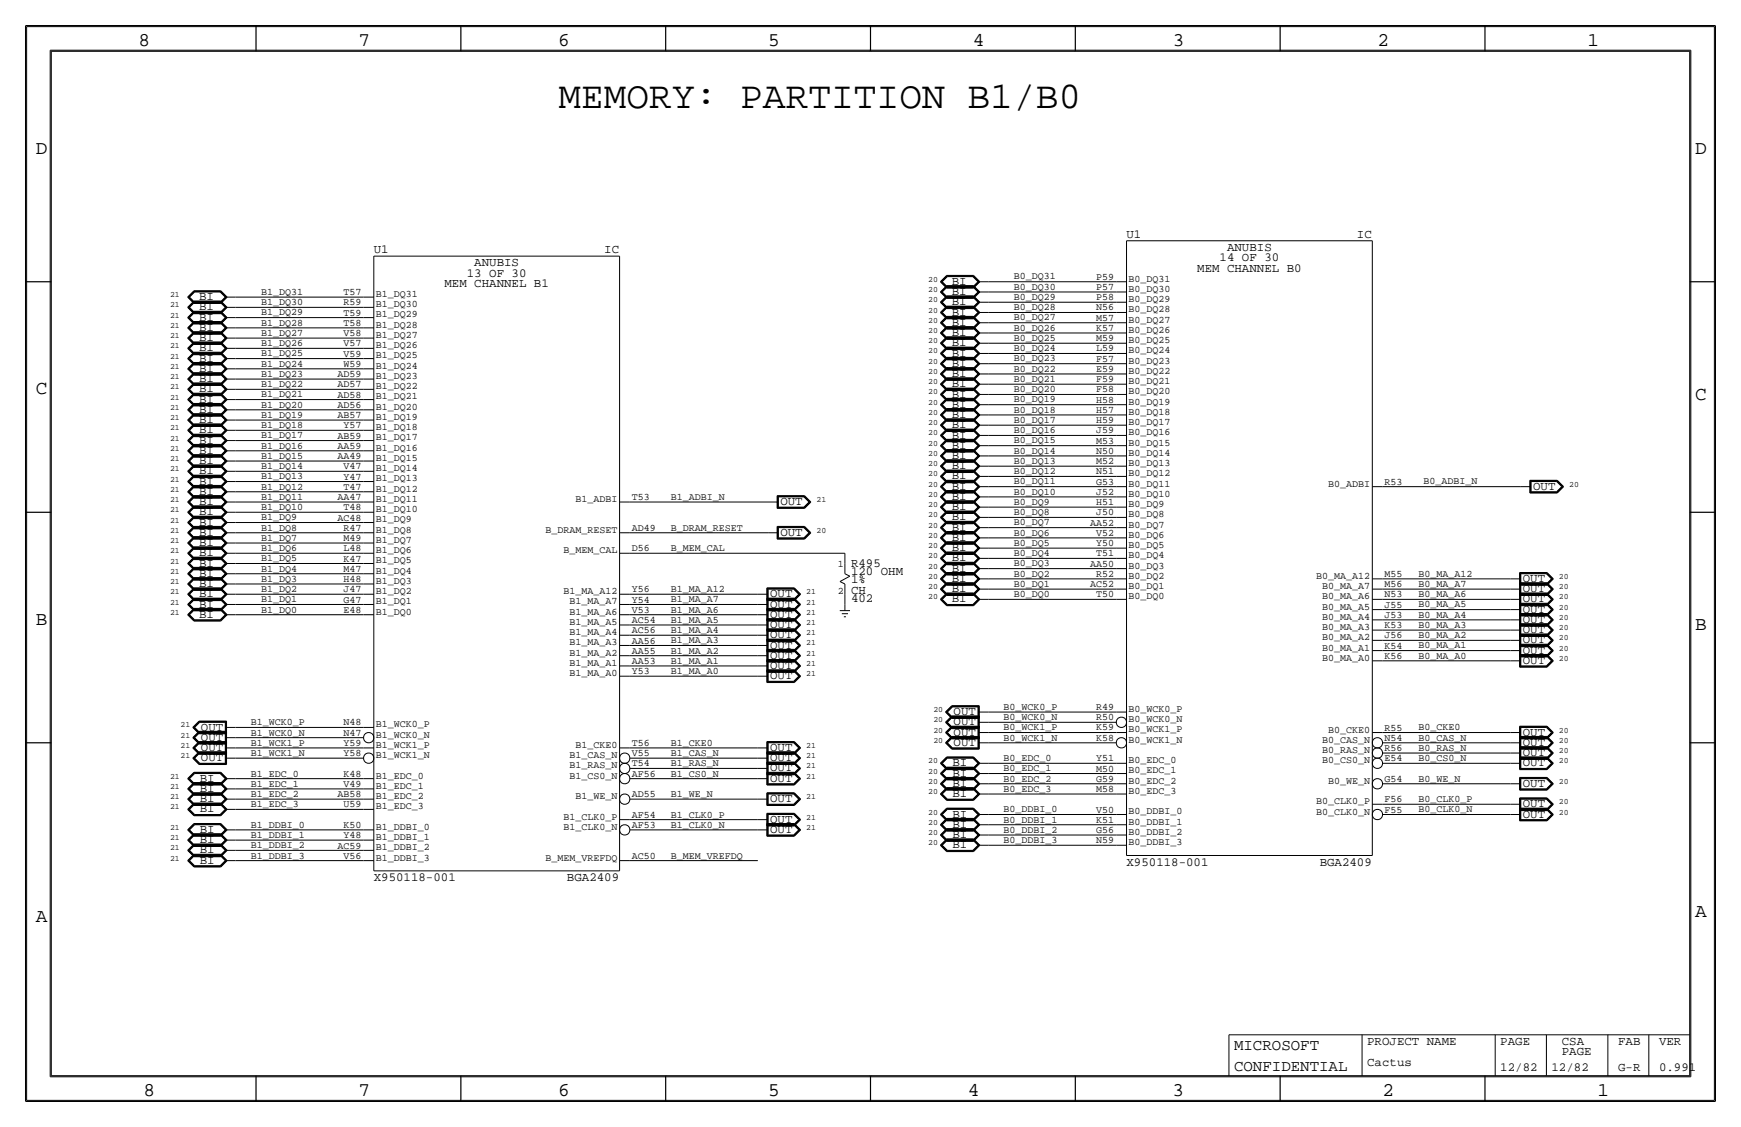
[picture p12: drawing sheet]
<svg xmlns="http://www.w3.org/2000/svg" width="432mm" height="279mm" viewBox="0 0 432 279" stroke-linecap="round" stroke-linejoin="round" font-family="sans-serif">
<defs><g id="words">
<text font-size="9.4" x="138.5" y="26.8">MEMORY: PARTITION B1/B0</text>
<g font-size="4.8">
<text x="34.3" y="11.4">8</text>
<text x="88.9" y="11.4">7</text>
<text x="138.5" y="11.4">6</text>
<text x="190.5" y="11.4">5</text>
<text x="241.3" y="11.4">4</text>
<text x="290.8" y="11.4">3</text>
<text x="341.6" y="11.4">2</text>
<text x="393.7" y="11.4">1</text>
<text x="8.9" y="38.1">D</text>
<text x="420.4" y="38.1">D</text>
<text x="8.9" y="97.8">C</text>
<text x="420.4" y="99.1">C</text>
<text x="8.9" y="154.9">B</text>
<text x="420.4" y="156.2">B</text>
<text x="420.4" y="227.3">A</text>
<text x="8.9" y="228.6">A</text>
<text x="35.6" y="271.8">8</text>
<text x="88.9" y="271.8">7</text>
<text x="138.4" y="271.8">6</text>
<text x="190.5" y="271.8">5</text>
<text x="240" y="271.8">4</text>
<text x="290.8" y="271.8">3</text>
<text x="342.9" y="271.8">2</text>
<text x="396.2" y="271.8">1</text>
</g>
<g font-size="3.9">
<text x="306.1" y="260.4">MICROSOFT</text>
<text x="306.1" y="265.4">CONFIDENTIAL</text>
</g>
<g font-size="3.1">
<text x="279.4" y="58.9">U1</text>
<text x="336.6" y="58.9">IC</text>
<text x="92.7" y="62.7">U1</text>
<text x="149.9" y="62.7">IC</text>
<text x="302.5" y="64.8">14 OF 30</text>
<text x="304.3" y="62.2">ANUBIS</text>
<text x="110.2" y="71.1">MEM CHANNEL B1</text>
<text x="115.8" y="68.6">13 OF 30</text>
<text x="117.6" y="66">ANUBIS</text>
<text x="236.1" y="70.6">BI</text>
<text x="296.9" y="67.3">MEM CHANNEL B0</text>
<text x="49.4" y="74.4">BI</text>
<text x="49.4" y="77">BI</text>
<text x="236.1" y="73.2">BI</text>
<text x="236.1" y="75.7">BI</text>
<text x="49.4" y="79.5">BI</text>
<text x="49.4" y="82">BI</text>
<text x="236.1" y="78.2">BI</text>
<text x="236.1" y="80.8">BI</text>
<text x="236.1" y="83.3">BI</text>
<text x="49.4" y="84.6">BI</text>
<text x="49.4" y="87.1">BI</text>
<text x="49.4" y="89.7">BI</text>
<text x="236.1" y="85.9">BI</text>
<text x="236.1" y="88.4">BI</text>
<text x="49.4" y="94.7">BI</text>
<text x="49.4" y="92.2">BI</text>
<text x="236.1" y="90.9">BI</text>
<text x="236.1" y="93.5">BI</text>
<text x="49.4" y="97.3">BI</text>
<text x="49.4" y="99.8">BI</text>
<text x="236.1" y="96">BI</text>
<text x="236.1" y="101.1">BI</text>
<text x="236.1" y="98.6">BI</text>
<text x="49.4" y="104.9">BI</text>
<text x="49.4" y="107.4">BI</text>
<text x="49.4" y="102.4">BI</text>
<text x="236.1" y="103.6">BI</text>
<text x="236.1" y="106.2">BI</text>
<text x="49.4" y="110">BI</text>
<text x="49.4" y="112.5">BI</text>
<text x="236.1" y="108.7">BI</text>
<text x="236.1" y="113.8">BI</text>
<text x="236.1" y="111.3">BI</text>
<text x="49.4" y="115.1">BI</text>
<text x="49.4" y="117.6">BI</text>
<text x="236.1" y="116.3">BI</text>
<text x="236.1" y="118.9">BI</text>
<text x="49.4" y="120.1">BI</text>
<text x="49.4" y="122.7">BI</text>
<text x="49.4" y="125.2">BI</text>
<text x="193.5" y="125.2">OUT</text>
<text x="236.1" y="121.4">BI</text>
<text x="236.1" y="124">BI</text>
<text x="380.2" y="121.4">OUT</text>
<text x="49.4" y="127.8">BI</text>
<text x="49.4" y="130.3">BI</text>
<text x="236.1" y="126.5">BI</text>
<text x="236.1" y="129">BI</text>
<text x="236.1" y="131.6">BI</text>
<text x="49.4" y="132.8">BI</text>
<text x="49.4" y="135.4">BI</text>
<text x="49.4" y="137.9">BI</text>
<text x="193.5" y="132.8">OUT</text>
<text x="236.1" y="134.1">BI</text>
<text x="236.1" y="136.7">BI</text>
<text x="49.4" y="140.5">BI</text>
<text x="49.4" y="143">BI</text>
<text x="211.1" y="140.5">R495</text>
<text x="211.1" y="142.5">120 OHM</text>
<text x="236.1" y="139.2">BI</text>
<text x="236.1" y="141.7">BI</text>
<text x="49.4" y="145.5">BI</text>
<text x="49.4" y="148.1">BI</text>
<text x="191" y="148.1">OUT</text>
<text x="211.1" y="144.5">1%</text>
<text x="211.1" y="147.3">CH</text>
<text x="211.1" y="149.4">402</text>
<text x="236.1" y="146.8">BI</text>
<text x="236.1" y="144.3">BI</text>
<text x="236.1" y="149.4">BI</text>
<text x="377.7" y="144.3">OUT</text>
<text x="377.7" y="146.8">OUT</text>
<text x="377.7" y="149.4">OUT</text>
<text x="49.4" y="153.2">BI</text>
<text x="49.4" y="150.6">BI</text>
<text x="191" y="150.6">OUT</text>
<text x="191" y="153.2">OUT</text>
<text x="191" y="155.7">OUT</text>
<text x="377.7" y="154.4">OUT</text>
<text x="377.7" y="151.9">OUT</text>
<text x="191" y="158.2">OUT</text>
<text x="191" y="160.8">OUT</text>
<text x="377.7" y="159.5">OUT</text>
<text x="377.7" y="157">OUT</text>
<text x="191" y="163.3">OUT</text>
<text x="191" y="165.9">OUT</text>
<text x="377.7" y="162.1">OUT</text>
<text x="377.7" y="164.6">OUT</text>
<text x="191" y="168.4">OUT</text>
<text x="236.5" y="177.3">OUT</text>
<text x="236.5" y="179.8">OUT</text>
<text x="49.8" y="181.1">OUT</text>
<text x="49.8" y="183.6">OUT</text>
<text x="236.5" y="182.4">OUT</text>
<text x="236.5" y="184.9">OUT</text>
<text x="377.7" y="182.4">OUT</text>
<text x="377.7" y="184.9">OUT</text>
<text x="49.8" y="188.7">OUT</text>
<text x="49.8" y="186.2">OUT</text>
<text x="191" y="186.2">OUT</text>
<text x="191" y="191.3">OUT</text>
<text x="191" y="188.7">OUT</text>
<text x="236.2" y="190">BI</text>
<text x="377.7" y="187.5">OUT</text>
<text x="377.7" y="190">OUT</text>
<text x="49.5" y="193.8">BI</text>
<text x="49.5" y="196.3">BI</text>
<text x="191" y="193.8">OUT</text>
<text x="236.2" y="192.5">BI</text>
<text x="236.2" y="195.1">BI</text>
<text x="236.2" y="197.6">BI</text>
<text x="377.7" y="195.1">OUT</text>
<text x="49.5" y="198.9">BI</text>
<text x="49.5" y="201.4">BI</text>
<text x="191" y="198.9">OUT</text>
<text x="191" y="204">OUT</text>
<text x="236.2" y="202.7">BI</text>
<text x="377.7" y="200.2">OUT</text>
<text x="377.7" y="202.7">OUT</text>
<text x="49.5" y="209">BI</text>
<text x="49.5" y="206.5">BI</text>
<text x="191" y="206.5">OUT</text>
<text x="236.2" y="205.2">BI</text>
<text x="236.2" y="207.8">BI</text>
<text x="49.5" y="211.6">BI</text>
<text x="49.5" y="214.1">BI</text>
<text x="236.2" y="210.3">BI</text>
<text x="279.4" y="214.6">X950118-001</text>
<text x="327.3" y="214.6">BGA2409</text>
<text x="92.7" y="218.4">X950118-001</text>
<text x="140.6" y="218.4">BGA2409</text>
<text x="339.1" y="259.1">PROJECT NAME</text>
<text x="372.1" y="259.1">PAGE</text>
<text x="387.4" y="259.1">CSA</text>
<text x="387.4" y="261.6">PAGE</text>
<text x="401.3" y="259.1">FAB</text>
<text x="411.5" y="259.1">VER</text>
<text x="339.1" y="264.2">Cactus</text>
<text x="372.1" y="265.4">12/82</text>
<text x="384.8" y="265.4">12/82</text>
<text x="401.3" y="265.4">G-R</text>
<text x="411.5" y="265.4">0.991</text>
</g>
<g font-size="2.5">
<text x="251.5" y="71.8">B0_DQ30</text>
<text x="251.5" y="69.3">B0_DQ31</text>
<text x="271.9" y="69.3">P59</text>
<text x="271.9" y="71.9">P57</text>
<text x="279.9" y="69.8">B0_DQ31</text>
<text x="64.8" y="75.7">B1_DQ30</text>
<text x="64.8" y="73.1">B1_DQ31</text>
<text x="85.2" y="73.2">T57</text>
<text x="85.2" y="75.7">R59</text>
<text x="93.2" y="76.2">B1_DQ30</text>
<text x="93.2" y="73.6">B1_DQ31</text>
<text x="251.5" y="76.9">B0_DQ28</text>
<text x="251.5" y="74.4">B0_DQ29</text>
<text x="271.9" y="74.4">P58</text>
<text x="271.9" y="77">N56</text>
<text x="279.9" y="77.4">B0_DQ28</text>
<text x="279.9" y="74.9">B0_DQ29</text>
<text x="279.9" y="72.4">B0_DQ30</text>
<text x="64.8" y="83.3">B1_DQ27</text>
<text x="64.8" y="80.7">B1_DQ28</text>
<text x="64.8" y="78.2">B1_DQ29</text>
<text x="85.2" y="78.3">T59</text>
<text x="85.2" y="80.8">T58</text>
<text x="85.2" y="83.3">V58</text>
<text x="93.2" y="83.8">B1_DQ27</text>
<text x="93.2" y="81.2">B1_DQ28</text>
<text x="93.2" y="78.7">B1_DQ29</text>
<text x="251.5" y="82">B0_DQ26</text>
<text x="251.5" y="79.4">B0_DQ27</text>
<text x="271.9" y="79.5">M57</text>
<text x="271.9" y="82">K57</text>
<text x="279.9" y="82.5">B0_DQ26</text>
<text x="279.9" y="80">B0_DQ27</text>
<text x="64.8" y="88.4">B1_DQ25</text>
<text x="64.8" y="85.8">B1_DQ26</text>
<text x="85.2" y="85.9">V57</text>
<text x="85.2" y="88.4">V59</text>
<text x="93.2" y="88.9">B1_DQ25</text>
<text x="93.2" y="86.3">B1_DQ26</text>
<text x="251.5" y="89.6">B0_DQ23</text>
<text x="251.5" y="87.1">B0_DQ24</text>
<text x="251.5" y="84.5">B0_DQ25</text>
<text x="271.9" y="84.6">M59</text>
<text x="271.9" y="87.1">L59</text>
<text x="271.9" y="89.7">F57</text>
<text x="279.9" y="87.6">B0_DQ24</text>
<text x="279.9" y="85.1">B0_DQ25</text>
<text x="64.8" y="96">B1_DQ22</text>
<text x="64.8" y="93.4">B1_DQ23</text>
<text x="64.8" y="90.9">B1_DQ24</text>
<text x="83.7" y="93.5">AD59</text>
<text x="85.2" y="91">W59</text>
<text x="93.2" y="93.9">B1_DQ23</text>
<text x="93.2" y="91.4">B1_DQ24</text>
<text x="251.5" y="94.7">B0_DQ21</text>
<text x="251.5" y="92.1">B0_DQ22</text>
<text x="271.9" y="92.2">E59</text>
<text x="271.9" y="94.8">F59</text>
<text x="279.9" y="95.2">B0_DQ21</text>
<text x="279.9" y="92.7">B0_DQ22</text>
<text x="279.9" y="90.1">B0_DQ23</text>
<text x="64.8" y="101.1">B1_DQ20</text>
<text x="64.8" y="98.5">B1_DQ21</text>
<text x="83.7" y="96">AD57</text>
<text x="83.7" y="98.6">AD58</text>
<text x="83.7" y="101.1">AD56</text>
<text x="93.2" y="101.6">B1_DQ20</text>
<text x="93.2" y="99">B1_DQ21</text>
<text x="93.2" y="96.5">B1_DQ22</text>
<text x="251.5" y="99.8">B0_DQ19</text>
<text x="251.5" y="97.2">B0_DQ20</text>
<text x="271.9" y="97.3">F58</text>
<text x="271.9" y="99.8">H58</text>
<text x="279.9" y="100.3">B0_DQ19</text>
<text x="279.9" y="97.8">B0_DQ20</text>
<text x="64.8" y="106.1">B1_DQ18</text>
<text x="64.8" y="103.6">B1_DQ19</text>
<text x="83.7" y="103.7">AB57</text>
<text x="85.2" y="106.2">Y57</text>
<text x="93.2" y="106.7">B1_DQ18</text>
<text x="93.2" y="104.1">B1_DQ19</text>
<text x="251.5" y="107.4">B0_DQ16</text>
<text x="251.5" y="104.8">B0_DQ17</text>
<text x="251.5" y="102.3">B0_DQ18</text>
<text x="271.9" y="102.4">H57</text>
<text x="271.9" y="104.9">H59</text>
<text x="271.9" y="107.5">J59</text>
<text x="279.9" y="107.9">B0_DQ16</text>
<text x="279.9" y="105.4">B0_DQ17</text>
<text x="279.9" y="102.8">B0_DQ18</text>
<text x="64.8" y="113.8">B1_DQ15</text>
<text x="64.8" y="111.2">B1_DQ16</text>
<text x="64.8" y="108.7">B1_DQ17</text>
<text x="83.7" y="108.7">AB59</text>
<text x="83.7" y="111.3">AA59</text>
<text x="83.7" y="113.8">AA49</text>
<text x="93.2" y="111.7">B1_DQ16</text>
<text x="93.2" y="109.2">B1_DQ17</text>
<text x="251.5" y="112.5">B0_DQ14</text>
<text x="251.5" y="109.9">B0_DQ15</text>
<text x="271.9" y="110">M53</text>
<text x="271.9" y="112.5">N50</text>
<text x="279.9" y="113">B0_DQ14</text>
<text x="279.9" y="110.5">B0_DQ15</text>
<text x="64.8" y="118.8">B1_DQ13</text>
<text x="64.8" y="116.3">B1_DQ14</text>
<text x="85.2" y="116.4">V47</text>
<text x="85.2" y="118.9">Y47</text>
<text x="93.2" y="119.4">B1_DQ13</text>
<text x="93.2" y="116.8">B1_DQ14</text>
<text x="93.2" y="114.3">B1_DQ15</text>
<text x="251.5" y="117.5">B0_DQ12</text>
<text x="251.5" y="115">B0_DQ13</text>
<text x="271.9" y="115.1">M52</text>
<text x="271.9" y="117.6">N51</text>
<text x="279.9" y="118.1">B0_DQ12</text>
<text x="279.9" y="115.5">B0_DQ13</text>
<text x="64.8" y="123.9">B1_DQ11</text>
<text x="64.8" y="121.4">B1_DQ12</text>
<text x="83.7" y="124">AA47</text>
<text x="85.2" y="121.4">T47</text>
<text x="93.2" y="124.4">B1_DQ11</text>
<text x="93.2" y="121.9">B1_DQ12</text>
<text x="142.7" y="124.5">B1_ADBI</text>
<text x="156.7" y="124">T53</text>
<text x="166.4" y="123.9">B1_ADBI_N</text>
<text x="251.5" y="125.2">B0_DQ9</text>
<text x="251.5" y="122.6">B0_DQ10</text>
<text x="251.5" y="120.1">B0_DQ11</text>
<text x="271.9" y="120.2">G53</text>
<text x="271.9" y="122.7">J52</text>
<text x="271.9" y="125.2">H51</text>
<text x="279.9" y="125.7">B0_DQ9</text>
<text x="279.9" y="123.2">B0_DQ10</text>
<text x="279.9" y="120.6">B0_DQ11</text>
<text x="329.4" y="120.6">B0_ADBI</text>
<text x="343.4" y="120.2">R53</text>
<text x="353.1" y="120.1">B0_ADBI_N</text>
<text x="64.8" y="131.5">B1_DQ8</text>
<text x="64.8" y="129">B1_DQ9</text>
<text x="64.8" y="126.5">B1_DQ10</text>
<text x="83.7" y="129.1">AC48</text>
<text x="85.2" y="126.5">T48</text>
<text x="85.2" y="131.6">R47</text>
<text x="93.2" y="129.5">B1_DQ9</text>
<text x="93.2" y="127">B1_DQ10</text>
<text x="156.7" y="131.6">AD49</text>
<text x="166.4" y="131.6">B_DRAM_RESET</text>
<text x="251.5" y="130.2">B0_DQ7</text>
<text x="251.5" y="127.7">B0_DQ8</text>
<text x="270.4" y="130.3">AA52</text>
<text x="271.9" y="127.8">J50</text>
<text x="279.9" y="130.8">B0_DQ7</text>
<text x="279.9" y="128.2">B0_DQ8</text>
<text x="64.8" y="136.6">B1_DQ6</text>
<text x="64.8" y="134.1">B1_DQ7</text>
<text x="85.2" y="134.2">M49</text>
<text x="85.2" y="136.7">L48</text>
<text x="93.2" y="137.1">B1_DQ6</text>
<text x="93.2" y="134.6">B1_DQ7</text>
<text x="93.2" y="132.1">B1_DQ8</text>
<text x="135.3" y="132.1">B_DRAM_RESET</text>
<text x="139.8" y="137.2">B_MEM_CAL</text>
<text x="156.7" y="136.7">D56</text>
<text x="166.4" y="136.6">B_MEM_CAL</text>
<text x="251.5" y="137.9">B0_DQ4</text>
<text x="251.5" y="135.3">B0_DQ5</text>
<text x="251.5" y="132.8">B0_DQ6</text>
<text x="271.9" y="132.9">V52</text>
<text x="271.9" y="135.4">Y50</text>
<text x="271.9" y="137.9">T51</text>
<text x="279.9" y="135.9">B0_DQ5</text>
<text x="279.9" y="133.3">B0_DQ6</text>
<text x="64.8" y="141.7">B1_DQ4</text>
<text x="64.8" y="139.2">B1_DQ5</text>
<text x="85.2" y="139.2">K47</text>
<text x="85.2" y="141.8">M47</text>
<text x="93.2" y="142.2">B1_DQ4</text>
<text x="93.2" y="139.7">B1_DQ5</text>
<text x="207.8" y="140.5">1</text>
<text x="251.5" y="142.9">B0_DQ2</text>
<text x="251.5" y="140.4">B0_DQ3</text>
<text x="270.4" y="140.5">AA50</text>
<text x="271.9" y="143">R52</text>
<text x="279.9" y="143.5">B0_DQ2</text>
<text x="279.9" y="140.9">B0_DQ3</text>
<text x="279.9" y="138.4">B0_DQ4</text>
<text x="326.5" y="143.5">B0_MA_A12</text>
<text x="343.4" y="143">M55</text>
<text x="351.8" y="143">B0_MA_A12</text>
<text x="64.8" y="149.3">B1_DQ1</text>
<text x="64.8" y="146.8">B1_DQ2</text>
<text x="64.8" y="144.3">B1_DQ3</text>
<text x="85.2" y="144.3">H48</text>
<text x="85.2" y="146.9">J47</text>
<text x="85.2" y="149.4">G47</text>
<text x="93.2" y="149.8">B1_DQ1</text>
<text x="93.2" y="147.3">B1_DQ2</text>
<text x="93.2" y="144.8">B1_DQ3</text>
<text x="139.8" y="147.3">B1_MA_A12</text>
<text x="141.3" y="149.9">B1_MA_A7</text>
<text x="156.7" y="146.8">Y56</text>
<text x="156.7" y="149.4">Y54</text>
<text x="166.4" y="149.3">B1_MA_A7</text>
<text x="166.4" y="146.8">B1_MA_A12</text>
<text x="207.8" y="147.4">2</text>
<text x="251.5" y="148">B0_DQ0</text>
<text x="251.5" y="145.5">B0_DQ1</text>
<text x="270.4" y="145.6">AC52</text>
<text x="271.9" y="148.1">T50</text>
<text x="279.9" y="148.6">B0_DQ0</text>
<text x="279.9" y="146">B0_DQ1</text>
<text x="327.9" y="148.6">B0_MA_A6</text>
<text x="327.9" y="146">B0_MA_A7</text>
<text x="343.4" y="145.5">M56</text>
<text x="343.4" y="148.1">N53</text>
<text x="351.8" y="148">B0_MA_A6</text>
<text x="351.8" y="145.5">B0_MA_A7</text>
<text x="64.8" y="151.9">B1_DQ0</text>
<text x="85.2" y="151.9">E48</text>
<text x="93.2" y="152.4">B1_DQ0</text>
<text x="141.3" y="154.9">B1_MA_A5</text>
<text x="141.3" y="152.4">B1_MA_A6</text>
<text x="156.7" y="151.9">V53</text>
<text x="156.7" y="154.5">AC54</text>
<text x="166.4" y="154.4">B1_MA_A5</text>
<text x="166.4" y="151.9">B1_MA_A6</text>
<text x="327.9" y="153.7">B0_MA_A4</text>
<text x="327.9" y="151.1">B0_MA_A5</text>
<text x="343.4" y="150.6">J55</text>
<text x="343.4" y="153.2">J53</text>
<text x="343.4" y="155.7">K53</text>
<text x="351.8" y="155.7">B0_MA_A3</text>
<text x="351.8" y="153.1">B0_MA_A4</text>
<text x="351.8" y="150.6">B0_MA_A5</text>
<text x="141.3" y="160">B1_MA_A3</text>
<text x="141.3" y="157.5">B1_MA_A4</text>
<text x="156.7" y="157">AC56</text>
<text x="156.7" y="159.5">AA56</text>
<text x="166.4" y="159.5">B1_MA_A3</text>
<text x="166.4" y="157">B1_MA_A4</text>
<text x="327.9" y="161.3">B0_MA_A1</text>
<text x="327.9" y="158.7">B0_MA_A2</text>
<text x="327.9" y="156.2">B0_MA_A3</text>
<text x="343.4" y="158.2">J56</text>
<text x="343.4" y="160.8">K54</text>
<text x="351.8" y="160.7">B0_MA_A1</text>
<text x="351.8" y="158.2">B0_MA_A2</text>
<text x="141.3" y="167.6">B1_MA_A0</text>
<text x="141.3" y="165.1">B1_MA_A1</text>
<text x="141.3" y="162.6">B1_MA_A2</text>
<text x="156.7" y="162.1">AA55</text>
<text x="156.7" y="164.6">AA53</text>
<text x="156.7" y="167.2">Y53</text>
<text x="166.4" y="167.1">B1_MA_A0</text>
<text x="166.4" y="164.6">B1_MA_A1</text>
<text x="166.4" y="162">B1_MA_A2</text>
<text x="327.9" y="163.8">B0_MA_A0</text>
<text x="343.4" y="163.3">K56</text>
<text x="351.8" y="163.3">B0_MA_A0</text>
<text x="62.2" y="179.8">B1_WCK0_P</text>
<text x="85.2" y="179.9">N48</text>
<text x="248.9" y="178.5">B0_WCK0_N</text>
<text x="248.9" y="176">B0_WCK0_P</text>
<text x="271.9" y="176">R49</text>
<text x="271.9" y="178.6">R50</text>
<text x="279.9" y="179.1">B0_WCK0_N</text>
<text x="279.9" y="176.5">B0_WCK0_P</text>
<text x="62.2" y="184.9">B1_WCK1_P</text>
<text x="62.2" y="182.4">B1_WCK0_N</text>
<text x="85.2" y="184.9">Y59</text>
<text x="85.2" y="182.4">N47</text>
<text x="93.2" y="185.4">B1_WCK1_P</text>
<text x="93.2" y="182.9">B1_WCK0_N</text>
<text x="93.2" y="180.3">B1_WCK0_P</text>
<text x="142.7" y="185.4">B1_CKE0</text>
<text x="156.7" y="185">T56</text>
<text x="166.4" y="184.9">B1_CKE0</text>
<text x="248.9" y="183.6">B0_WCK1_N</text>
<text x="248.9" y="181.1">B0_WCK1_P</text>
<text x="271.9" y="181.1">K59</text>
<text x="271.9" y="183.6">K58</text>
<text x="279.9" y="184.1">B0_WCK1_N</text>
<text x="279.9" y="181.6">B0_WCK1_P</text>
<text x="327.9" y="184.1">B0_CAS_N</text>
<text x="329.4" y="181.6">B0_CKE0</text>
<text x="343.4" y="181.1">R55</text>
<text x="343.4" y="183.7">N54</text>
<text x="351.8" y="183.6">B0_CAS_N</text>
<text x="351.8" y="181.1">B0_CKE0</text>
<text x="62.2" y="187.4">B1_WCK1_N</text>
<text x="85.2" y="187.5">Y58</text>
<text x="93.2" y="187.9">B1_WCK1_N</text>
<text x="141.3" y="190.5">B1_RAS_N</text>
<text x="141.3" y="188">B1_CAS_N</text>
<text x="156.7" y="190">T54</text>
<text x="156.7" y="187.5">V55</text>
<text x="166.4" y="190">B1_RAS_N</text>
<text x="166.4" y="187.4">B1_CAS_N</text>
<text x="248.9" y="191.2">B0_EDC_1</text>
<text x="248.9" y="188.7">B0_EDC_0</text>
<text x="271.9" y="191.3">M50</text>
<text x="271.9" y="188.7">Y51</text>
<text x="279.9" y="191.8">B0_EDC_1</text>
<text x="279.9" y="189.2">B0_EDC_0</text>
<text x="327.9" y="189.2">B0_CS0_N</text>
<text x="327.9" y="186.7">B0_RAS_N</text>
<text x="343.4" y="186.2">R56</text>
<text x="343.4" y="188.7">E54</text>
<text x="351.8" y="188.7">B0_CS0_N</text>
<text x="351.8" y="186.1">B0_RAS_N</text>
<text x="62.2" y="197.6">B1_EDC_2</text>
<text x="62.2" y="195.1">B1_EDC_1</text>
<text x="62.2" y="192.5">B1_EDC_0</text>
<text x="83.7" y="197.6">AB58</text>
<text x="85.2" y="195.1">V49</text>
<text x="85.2" y="192.6">K48</text>
<text x="93.2" y="195.6">B1_EDC_1</text>
<text x="93.2" y="193">B1_EDC_0</text>
<text x="141.3" y="193">B1_CS0_N</text>
<text x="156.7" y="197.6">AD55</text>
<text x="156.7" y="192.6">AF56</text>
<text x="166.4" y="197.6">B1_WE_N</text>
<text x="166.4" y="192.5">B1_CS0_N</text>
<text x="248.9" y="196.3">B0_EDC_3</text>
<text x="248.9" y="193.8">B0_EDC_2</text>
<text x="271.9" y="196.3">M58</text>
<text x="271.9" y="193.8">G59</text>
<text x="279.9" y="196.8">B0_EDC_3</text>
<text x="279.9" y="194.3">B0_EDC_2</text>
<text x="329.4" y="194.3">B0_WE_N</text>
<text x="343.4" y="193.8">G54</text>
<text x="351.8" y="193.8">B0_WE_N</text>
<text x="62.2" y="200.1">B1_EDC_3</text>
<text x="85.2" y="200.2">U59</text>
<text x="93.2" y="200.6">B1_EDC_3</text>
<text x="93.2" y="198.1">B1_EDC_2</text>
<text x="139.8" y="203.2">B1_CLK0_P</text>
<text x="142.7" y="198.1">B1_WE_N</text>
<text x="156.7" y="202.7">AF54</text>
<text x="166.4" y="202.7">B1_CLK0_P</text>
<text x="248.9" y="203.9">B0_DDBI_1</text>
<text x="248.9" y="201.4">B0_DDBI_0</text>
<text x="271.9" y="204">K51</text>
<text x="271.9" y="201.4">V50</text>
<text x="279.9" y="201.9">B0_DDBI_0</text>
<text x="326.5" y="201.9">B0_CLK0_N</text>
<text x="326.5" y="199.4">B0_CLK0_P</text>
<text x="343.4" y="198.9">F56</text>
<text x="343.4" y="201.4">F55</text>
<text x="351.8" y="201.4">B0_CLK0_N</text>
<text x="351.8" y="198.8">B0_CLK0_P</text>
<text x="62.2" y="207.8">B1_DDBI_1</text>
<text x="62.2" y="205.2">B1_DDBI_0</text>
<text x="85.2" y="207.8">Y48</text>
<text x="85.2" y="205.3">K50</text>
<text x="93.2" y="208.3">B1_DDBI_1</text>
<text x="93.2" y="205.7">B1_DDBI_0</text>
<text x="139.8" y="205.7">B1_CLK0_N</text>
<text x="156.7" y="205.3">AF53</text>
<text x="166.4" y="205.2">B1_CLK0_N</text>
<text x="248.9" y="209">B0_DDBI_3</text>
<text x="248.9" y="206.5">B0_DDBI_2</text>
<text x="271.9" y="209.1">N59</text>
<text x="271.9" y="206.5">G56</text>
<text x="279.9" y="209.5">B0_DDBI_3</text>
<text x="279.9" y="207">B0_DDBI_2</text>
<text x="279.9" y="204.5">B0_DDBI_1</text>
<text x="62.2" y="212.8">B1_DDBI_3</text>
<text x="62.2" y="210.3">B1_DDBI_2</text>
<text x="83.7" y="210.4">AC59</text>
<text x="85.2" y="212.9">V56</text>
<text x="93.2" y="213.4">B1_DDBI_3</text>
<text x="93.2" y="210.8">B1_DDBI_2</text>
<text x="135.3" y="213.4">B_MEM_VREFDQ</text>
<text x="156.7" y="212.9">AC50</text>
<text x="166.4" y="212.9">B_MEM_VREFDQ</text>
</g>
<g font-size="2">
<text x="230.2" y="69.9">20</text>
<text x="42.2" y="73.7">21</text>
<text x="42.2" y="76.2">21</text>
<text x="230.2" y="72.4">20</text>
<text x="230.2" y="74.9">20</text>
<text x="230.2" y="77.5">20</text>
<text x="42.2" y="78.7">21</text>
<text x="42.2" y="81.3">21</text>
<text x="42.2" y="83.8">21</text>
<text x="230.2" y="80">20</text>
<text x="230.2" y="82.6">20</text>
<text x="42.2" y="86.4">21</text>
<text x="42.2" y="88.9">21</text>
<text x="230.2" y="85.1">20</text>
<text x="230.2" y="87.6">20</text>
<text x="42.2" y="94">21</text>
<text x="42.2" y="91.4">21</text>
<text x="230.2" y="90.2">20</text>
<text x="230.2" y="92.7">20</text>
<text x="230.2" y="95.2">20</text>
<text x="42.2" y="96.5">21</text>
<text x="42.2" y="99.1">21</text>
<text x="42.2" y="101.6">21</text>
<text x="230.2" y="100.3">20</text>
<text x="230.2" y="97.8">20</text>
<text x="42.2" y="104.1">21</text>
<text x="42.2" y="106.7">21</text>
<text x="230.2" y="102.9">20</text>
<text x="230.2" y="105.4">20</text>
<text x="230.2" y="108">20</text>
<text x="42.2" y="109.2">21</text>
<text x="42.2" y="111.8">21</text>
<text x="230.2" y="113">20</text>
<text x="230.2" y="110.5">20</text>
<text x="42.2" y="114.3">21</text>
<text x="42.2" y="116.8">21</text>
<text x="42.2" y="119.4">21</text>
<text x="230.2" y="115.6">20</text>
<text x="230.2" y="118.1">20</text>
<text x="42.2" y="121.9">21</text>
<text x="42.2" y="124.5">21</text>
<text x="202.5" y="124.5">21</text>
<text x="230.2" y="120.7">20</text>
<text x="230.2" y="123.2">20</text>
<text x="230.2" y="125.7">20</text>
<text x="389.2" y="120.7">20</text>
<text x="42.2" y="127">21</text>
<text x="42.2" y="129.5">21</text>
<text x="230.2" y="128.3">20</text>
<text x="230.2" y="130.8">20</text>
<text x="42.2" y="132.1">21</text>
<text x="42.2" y="134.6">21</text>
<text x="42.2" y="137.2">21</text>
<text x="202.5" y="132.1">20</text>
<text x="230.2" y="133.4">20</text>
<text x="230.2" y="135.9">20</text>
<text x="42.2" y="139.7">21</text>
<text x="42.2" y="142.2">21</text>
<text x="230.2" y="138.4">20</text>
<text x="230.2" y="141">20</text>
<text x="230.2" y="143.5">20</text>
<text x="386.6" y="143.5">20</text>
<text x="42.2" y="144.8">21</text>
<text x="42.2" y="147.3">21</text>
<text x="42.2" y="149.9">21</text>
<text x="199.9" y="147.3">21</text>
<text x="199.9" y="149.9">21</text>
<text x="230.2" y="146.1">20</text>
<text x="230.2" y="148.6">20</text>
<text x="386.6" y="146.1">20</text>
<text x="386.6" y="148.6">20</text>
<text x="42.2" y="152.4">21</text>
<text x="199.9" y="152.4">21</text>
<text x="199.9" y="154.9">21</text>
<text x="386.6" y="153.7">20</text>
<text x="386.6" y="151.1">20</text>
<text x="199.9" y="157.5">21</text>
<text x="199.9" y="160">21</text>
<text x="386.6" y="158.8">20</text>
<text x="386.6" y="156.2">20</text>
<text x="386.6" y="161.3">20</text>
<text x="199.9" y="162.6">21</text>
<text x="199.9" y="165.1">21</text>
<text x="199.9" y="167.6">21</text>
<text x="386.6" y="163.8">20</text>
<text x="231.5" y="176.5">20</text>
<text x="231.5" y="179.1">20</text>
<text x="44.8" y="185.4">21</text>
<text x="44.8" y="180.3">21</text>
<text x="44.8" y="182.9">21</text>
<text x="199.9" y="185.4">21</text>
<text x="231.5" y="181.6">20</text>
<text x="231.5" y="184.2">20</text>
<text x="386.6" y="181.6">20</text>
<text x="386.6" y="184.2">20</text>
<text x="44.8" y="188">21</text>
<text x="199.9" y="190.5">21</text>
<text x="199.9" y="188">21</text>
<text x="230.2" y="191.8">20</text>
<text x="230.2" y="189.2">20</text>
<text x="386.6" y="186.7">20</text>
<text x="386.6" y="189.2">20</text>
<text x="42.2" y="193">21</text>
<text x="42.2" y="195.6">21</text>
<text x="199.9" y="193">21</text>
<text x="230.2" y="194.3">20</text>
<text x="230.2" y="196.9">20</text>
<text x="386.6" y="194.3">20</text>
<text x="42.2" y="198.1">21</text>
<text x="42.2" y="200.7">21</text>
<text x="199.9" y="198.1">21</text>
<text x="199.9" y="203.2">21</text>
<text x="230.2" y="201.9">20</text>
<text x="386.6" y="199.4">20</text>
<text x="386.6" y="201.9">20</text>
<text x="42.2" y="205.7">21</text>
<text x="42.2" y="208.3">21</text>
<text x="199.9" y="205.7">21</text>
<text x="230.2" y="204.5">20</text>
<text x="230.2" y="207">20</text>
<text x="230.2" y="209.6">20</text>
<text x="42.2" y="210.8">21</text>
<text x="42.2" y="213.4">21</text>
</g>
</g></defs>
<!-- layer: Nets -->
<g fill="none" stroke="#000" stroke-width=".25">
<path d="M58.4 73.7h31.8zM58.4 76.2h31.8zM58.4 78.7h31.8zM245.1 69.8h31.8zM245.1 72.4h31.8zM245.1 74.9h31.8zM245.1 77.5h31.8zM58.4 81.3h31.8zM58.4 83.8h31.8zM58.4 86.4h31.8zM58.4 88.9h31.8zM58.4 91.4h31.8z"/>
<path d="M58.4 94h31.8zM58.4 96.5h31.8zM58.4 99.1h31.8zM245.1 80h31.8zM245.1 82.5h31.8zM245.1 85.1h31.8zM245.1 87.6h31.8zM245.1 90.2h31.8zM245.1 92.7h31.8zM245.1 95.2h31.8zM245.1 97.8h31.8zM58.4 101.6h31.8z"/>
<path d="M58.4 104.1h31.8zM58.4 106.7h31.8zM58.4 109.2h31.8zM58.4 111.8h31.8zM58.4 114.3h31.8zM58.4 116.8h31.8zM58.4 119.4h31.8zM245.1 100.3h31.8zM245.1 102.9h31.8zM245.1 105.4h31.8zM245.1 107.9h31.8zM245.1 110.5h31.8z"/>
<path d="M245.1 113h31.8zM245.1 115.6h31.8zM245.1 118.1h31.8zM58.4 121.9h31.8zM58.4 124.5h31.8zM58.4 127h31.8zM58.4 129.5h31.8zM58.4 132.1h31.8zM58.4 134.6h31.8zM58.4 137.2h31.8zM58.4 139.7h31.8zM156.2 137.2h53.3z"/>
<path d="M156.2 124.5h34.3zM156.2 132.1h34.3zM209.5 137.2v2.5zM245.1 120.7h31.8zM245.1 123.2h31.8zM245.1 125.7h31.8zM245.1 128.3h31.8zM245.1 130.8h31.8zM245.1 133.3h31.8zM245.1 135.9h31.8zM245.1 138.4h31.8zM342.9 120.7h34.3z"/>
<path d="M58.4 142.2h31.8zM58.4 144.8h31.8zM58.4 147.3h31.8zM58.4 149.9h31.8zM58.4 152.4h31.8zM156.2 147.3h31.8zM156.2 152.4h31.8zM156.2 149.9h31.8zM156.2 154.9h31.8zM156.2 157.5h31.8zM209.5 147.3v2.6zM245.1 141h31.8z"/>
<path d="M245.1 143.5h31.8zM245.1 146h31.8zM245.1 148.6h31.8zM342.9 143.5h31.7zM342.9 146h31.7zM342.9 148.6h31.7zM342.9 151.1h31.7zM342.9 153.7h31.7zM342.9 156.2h31.7zM342.9 158.8h31.7zM156.2 160h31.8zM156.2 165.1h31.8z"/>
<path d="M156.2 162.6h31.8zM156.2 167.6h31.8zM245.1 176.5h31.8zM245.1 179.1h31.8zM342.9 161.3h31.7zM342.9 163.8h31.7zM58.4 180.3h31.8zM58.4 185.4h31.8zM58.4 193h31.8zM58.4 198.1h31.8zM58.4 182.9h31.8zM58.4 188h31.8z"/>
<path d="M58.4 195.6h31.8zM156.2 185.4h31.8zM156.2 188h31.8zM156.2 190.5h31.8zM156.2 193h31.8zM156.2 198.1h31.8zM245.1 181.6h31.8zM245.1 189.2h31.8zM245.1 194.3h31.8zM245.1 184.1h31.8zM245.1 191.8h31.8zM245.1 196.8h31.8z"/>
<path d="M342.9 181.6h31.7zM342.9 184.1h31.7zM342.9 186.7h31.7zM342.9 189.2h31.7zM342.9 194.3h31.7zM342.9 199.4h31.7zM58.4 205.7h31.8zM58.4 210.8h31.8zM58.4 200.7h31.8zM58.4 208.3h31.8zM58.4 213.4h31.8zM156.2 203.2h31.8z"/>
<path d="M156.2 213.4h31.8zM156.2 205.7h31.8zM245.1 201.9h31.8zM245.1 207h31.8zM245.1 204.5h31.8zM245.1 209.5h31.8zM342.9 201.9h31.7z"/>
</g>
<!-- layer: Components -->
<g fill="none" stroke="#000" stroke-width=".25">
<path d="M279.4 59.7h61zM279.4 59.7v152.4zM340.4 59.7v152.4zM46.5 73.7l1.6 1.5zM46.5 76.2l1.6 1.6zM46.5 78.7l1.6 1.6zM46.5 73.7l1.6-1.6zM46.5 76.2l1.6-1.6zM46.5 78.7l1.6-1.5zM46.7 73.7l1.5 1.4zM46.7 76.2l1.5 1.5zM46.7 78.7l1.5 1.5z"/>
<path d="M46.7 73.7l1.5-1.5zM46.7 76.2l1.5-1.5zM46.7 78.7l1.5-1.4zM46.8 73.7l1.4-1.4zM46.8 76.2l1.4-1.4zM46.8 78.7l1.4-1.3zM46.8 73.7l1.4 1.3zM46.8 76.2l1.4 1.4zM46.8 78.7l1.4 1.4zM47 73.7l1.3-1.3zM47 76.2l1.3-1.3zM47 78.7l1.3-1.2z"/>
<path d="M47 73.7l1.3 1.2zM47 76.2l1.3 1.3zM47 78.7l1.3 1.3zM48.1 75.2h6.7zM48.1 77.8h6.7zM48.1 72.1h6.7zM48.1 74.6h6.7zM48.1 77.2h6.7zM48.1 79.7h6.7zM48.2 72.2h6.5zM48.2 74.7h6.5zM48.2 77.3h6.5z"/>
<path d="M48.2 79.8h6.5zM48.2 75.1h6.5zM48.2 77.7h6.5zM48.2 75h6.5zM48.2 77.6h6.5zM48.2 72.3h6.5zM48.2 74.8h6.5zM48.2 77.4h6.5zM48.2 79.9h6.5zM48.3 74.9h6.3zM48.3 72.4h6.3zM48.3 77.5h6.3z"/>
<path d="M54.6 72.4l1.3 1.3zM54.6 74.9l1.3 1.3zM54.6 77.5l1.3 1.2zM54.7 75l1.3-1.3zM54.7 77.6l1.3-1.4zM54.7 72.3l1.3 1.4zM54.7 74.8l1.3 1.4zM54.7 77.4l1.3 1.3zM54.7 79.9l1.3 1.4zM54.7 75.1l1.5-1.4zM54.7 77.7l1.5-1.5zM54.7 72.2l1.5 1.5z"/>
<path d="M54.7 74.7l1.5 1.5zM54.7 77.3l1.5 1.4zM54.7 79.8l1.5 1.5zM54.8 75.2l1.5-1.5zM54.8 77.8l1.5-1.6zM54.8 72.1l1.5 1.6zM54.8 74.6l1.5 1.6zM54.8 77.2l1.5 1.5zM54.8 79.7l1.5 1.6zM55.9 73.7l-1.3 1.2zM55.9 76.2l-1.3 1.3zM55.9 73.7h2.5z"/>
<path d="M55.9 76.2h2.5zM55.9 78.7h2.5zM90.2 78.7h2.5zM90.2 76.2h2.5zM90.2 73.7h2.5zM92.7 63.5h61zM92.7 63.5v152.4zM153.7 63.5v152.4zM233.2 69.9l1.6 1.5zM233.2 72.4l1.6 1.6zM233.2 74.9l1.6 1.6zM233.2 77.5l1.6 1.5z"/>
<path d="M233.2 69.9l1.6-1.6zM233.2 72.4l1.6-1.6zM233.2 74.9l1.6-1.5zM233.2 77.5l1.6-1.6zM233.4 69.9l1.4 1.4zM233.4 72.4l1.4 1.5zM233.4 74.9l1.4 1.5zM233.4 77.5l1.4 1.4zM233.4 72.4l1.4-1.5zM233.4 74.9l1.4-1.4zM233.5 69.9l1.4-1.4zM233.5 72.4l1.4-1.4z"/>
<path d="M233.5 74.9l1.4-1.3zM233.5 77.5l1.4-1.4zM233.5 69.9l1.4 1.3zM233.5 72.4l1.4 1.4zM233.5 74.9l1.4 1.4zM233.5 77.5l1.4 1.3zM233.7 69.9l1.2 1.2zM233.7 72.4l1.2 1.3zM233.7 74.9l1.2 1.3zM233.7 77.5l1.2 1.2zM233.7 69.9l1.3-1.3zM233.7 72.4l1.3-1.3z"/>
<path d="M233.7 74.9l1.3-1.2zM233.7 77.5l1.3-1.3zM234.8 68.3h6.7zM234.8 70.8h6.7zM234.8 73.4h6.7zM234.8 75.9h6.7zM234.8 78.4h6.7zM234.8 71.4h6.7zM234.8 74h6.7zM234.8 76.5h6.7zM234.8 79h6.7zM234.8 68.4h6.6z"/>
<path d="M234.8 70.9h6.6zM234.8 73.5h6.6zM234.8 76h6.6zM234.8 78.5h6.6zM234.8 68.4l-1.4 1.5zM234.8 76l-1.4 1.5zM234.8 71.3h6.6zM234.8 73.9h6.6zM234.8 76.4h6.6zM234.8 78.9h6.6zM234.9 71.2h6.5zM234.9 73.8h6.5z"/>
<path d="M234.9 76.3h6.5zM234.9 78.8h6.5zM234.9 68.5h6.5zM234.9 71h6.5zM234.9 73.6h6.5zM234.9 76.1h6.5zM234.9 78.6h6.5zM234.9 71.1h6.4zM234.9 68.6h6.4zM234.9 73.7h6.4zM234.9 76.2h6.4zM234.9 78.7h6.4z"/>
<path d="M241.3 68.6l1.3 1.3zM241.3 71.1l1.3 1.3zM241.3 73.7l1.3 1.2zM241.3 76.2l1.3 1.3zM241.3 78.7l1.3 1.3zM241.3 71.1l1.3-1.2zM241.3 73.7l1.3-1.3zM241.3 76.2l1.3-1.3zM241.3 78.7l1.3-1.2zM241.4 71.2l1.3-1.3zM241.4 73.8l1.3-1.4zM241.4 76.3l1.3-1.4z"/>
<path d="M241.4 78.8l1.3-1.3zM241.4 68.5l1.3 1.4zM241.4 71l1.3 1.4zM241.4 73.6l1.3 1.3zM241.4 76.1l1.3 1.4zM241.4 78.6l1.3 1.4zM241.4 68.4l1.5 1.5zM241.4 70.9l1.5 1.5zM241.4 73.5l1.5 1.4zM241.4 76l1.5 1.5zM241.4 78.5l1.5 1.5zM241.4 71.3l1.5-1.4z"/>
<path d="M241.4 73.9l1.5-1.5zM241.4 76.4l1.5-1.5zM241.4 78.9l1.5-1.4zM241.5 68.3l1.5 1.6zM241.5 70.8l1.5 1.6zM241.5 73.4l1.5 1.5zM241.5 75.9l1.5 1.6zM241.5 78.4l1.5 1.6zM241.5 71.4l1.5-1.5zM241.5 74l1.5-1.6zM241.5 76.5l1.5-1.6zM241.5 79l1.5-1.5z"/>
<path d="M242.6 69.9h2.5zM242.6 72.4h2.5zM242.6 74.9h2.5zM242.6 77.5h2.5zM276.9 77.5h2.5zM276.9 74.9h2.5zM276.9 72.4h2.5zM276.9 69.8h2.5zM46.5 81.3l1.6 1.6zM46.5 83.8l1.6 1.6zM46.5 86.4l1.6 1.5zM46.5 88.9l1.6 1.6z"/>
<path d="M46.5 94l1.6 1.6zM46.5 91.4l1.6 1.6zM46.5 96.5l1.6 1.6zM46.5 99.1l1.6 1.5zM46.5 81.3l1.6-1.6zM46.5 83.8l1.6-1.6zM46.5 86.4l1.6-1.6zM46.5 88.9l1.6-1.6zM46.5 94l1.6-1.6zM46.5 91.4l1.6-1.5zM46.5 96.5l1.6-1.6zM46.5 99.1l1.6-1.6z"/>
<path d="M46.7 81.3l1.5 1.5zM46.7 83.8l1.5 1.5zM46.7 86.4l1.5 1.4zM46.7 88.9l1.5 1.5zM46.7 94l1.5 1.5zM46.7 91.4l1.5 1.5zM46.7 96.5l1.5 1.5zM46.7 99.1l1.5 1.4zM46.7 81.3l1.5-1.5zM46.7 83.8l1.5-1.5zM46.7 86.4l1.5-1.5zM46.7 88.9l1.5-1.5z"/>
<path d="M46.7 94l1.5-1.5zM46.7 91.4l1.5-1.4zM46.7 96.5l1.5-1.5zM46.7 99.1l1.5-1.5zM46.8 81.3l1.4-1.4zM46.8 83.8l1.4-1.4zM46.8 86.4l1.4-1.4zM46.8 88.9l1.4-1.4zM46.8 94l1.4-1.4zM46.8 91.4l1.4-1.3zM46.8 96.5l1.4-1.4zM46.8 99.1l1.4-1.4z"/>
<path d="M46.8 81.3l1.4 1.4zM46.8 83.8l1.4 1.4zM46.8 86.4l1.4 1.3zM46.8 88.9l1.4 1.4zM46.8 94l1.4 1.4zM46.8 91.4l1.4 1.4zM46.8 96.5l1.4 1.4zM46.8 99.1l1.4 1.3zM47 81.3l1.3-1.3zM47 83.8l1.3-1.3zM47 86.4l1.3-1.3zM47 88.9l1.3-1.3z"/>
<path d="M47 94l1.3-1.3zM47 91.4l1.3-1.2zM47 96.5l1.3-1.3zM47 99.1l1.3-1.3zM47 81.3l1.3 1.2zM47 83.8l1.3 1.3zM47 86.4l1.3 1.2zM47 88.9l1.3 1.3zM47 94l1.3 1.2zM47 91.4l1.3 1.3zM47 96.5l1.3 1.3zM47 99.1l1.3 1.2z"/>
<path d="M48.1 80.3h6.7zM48.1 82.9h6.7zM48.1 85.4h6.7zM48.1 87.9h6.7zM48.1 90.5h6.7zM48.1 95.6h6.7zM48.1 93h6.7zM48.1 98.1h6.7zM48.1 82.2h6.7zM48.1 84.8h6.7zM48.1 87.3h6.7zM48.1 92.4h6.7z"/>
<path d="M48.1 89.9h6.7zM48.1 94.9h6.7zM48.1 97.5h6.7zM48.2 82.3h6.5zM48.2 84.9h6.5zM48.2 87.4h6.5zM48.2 92.5h6.5zM48.2 90h6.5zM48.2 95h6.5zM48.2 97.6h6.5zM48.2 80.2h6.5zM48.2 82.8h6.5z"/>
<path d="M48.2 85.3h6.5zM48.2 87.8h6.5zM48.2 90.4h6.5zM48.2 95.5h6.5zM48.2 92.9h6.5zM48.2 98h6.5zM48.2 80.1h6.5zM48.2 82.7h6.5zM48.2 85.2h6.5zM48.2 87.7h6.5zM48.2 90.3h6.5zM48.2 95.4h6.5z"/>
<path d="M48.2 92.8h6.5zM48.2 97.9h6.5zM48.2 82.4h6.5zM48.2 85h6.5zM48.2 87.5h6.5zM48.2 92.6h6.5zM48.2 90.1h6.5zM48.2 95.1h6.5zM48.2 97.7h6.5zM48.3 80h6.3zM48.3 82.5h6.3zM48.3 85.1h6.3z"/>
<path d="M48.3 87.6h6.3zM48.3 90.2h6.3zM48.3 95.2h6.3zM48.3 92.7h6.3zM48.3 97.8h6.3zM54.6 80l1.3 1.3zM54.6 82.5l1.3 1.3zM54.6 85.1l1.3 1.3zM54.6 87.6l1.3 1.3zM54.6 92.7l1.3 1.3zM54.6 90.2l1.3 1.2zM54.6 95.2l1.3 1.3z"/>
<path d="M54.6 97.8l1.3 1.3zM54.6 80l1.3-1.3zM54.6 85.1l1.3-1.3zM54.6 95.2l1.3-1.2zM54.7 80.1l1.3-1.4zM54.7 82.7l1.3-1.4zM54.7 85.2l1.3-1.4zM54.7 87.7l1.3-1.3zM54.7 90.3l1.3-1.4zM54.7 95.4l1.3-1.4zM54.7 92.8l1.3-1.4zM54.7 97.9l1.3-1.4z"/>
<path d="M54.7 82.4l1.3 1.4zM54.7 85l1.3 1.4zM54.7 87.5l1.3 1.4zM54.7 92.6l1.3 1.4zM54.7 90.1l1.3 1.3zM54.7 95.1l1.3 1.4zM54.7 97.7l1.3 1.4zM54.7 80.2l1.5-1.5zM54.7 82.8l1.5-1.5zM54.7 85.3l1.5-1.5zM54.7 87.8l1.5-1.4zM54.7 90.4l1.5-1.5z"/>
<path d="M54.7 95.5l1.5-1.5zM54.7 92.9l1.5-1.5zM54.7 98l1.5-1.5zM54.7 82.3l1.5 1.5zM54.7 84.9l1.5 1.5zM54.7 87.4l1.5 1.5zM54.7 92.5l1.5 1.5zM54.7 90l1.5 1.4zM54.7 95l1.5 1.5zM54.7 97.6l1.5 1.5zM54.8 80.3l1.5-1.6zM54.8 82.9l1.5-1.6z"/>
<path d="M54.8 85.4l1.5-1.6zM54.8 87.9l1.5-1.5zM54.8 90.5l1.5-1.6zM54.8 95.6l1.5-1.6zM54.8 93l1.5-1.6zM54.8 98.1l1.5-1.6zM54.8 82.2l1.5 1.6zM54.8 84.8l1.5 1.6zM54.8 87.3l1.5 1.6zM54.8 92.4l1.5 1.6zM54.8 89.9l1.5 1.5zM54.8 94.9l1.5 1.6z"/>
<path d="M54.8 97.5l1.5 1.6zM55.9 81.3l-1.3 1.2zM55.9 86.4l-1.3 1.2zM55.9 88.9l-1.3 1.3zM55.9 91.4l-1.3 1.3zM55.9 96.5l-1.3 1.3zM55.9 99.1l-1.3 1.2zM55.9 81.3h2.5zM55.9 83.8h2.5zM55.9 86.4h2.5zM55.9 88.9h2.5zM55.9 94h2.5z"/>
<path d="M55.9 91.4h2.5zM55.9 96.5h2.5zM55.9 99.1h2.5zM90.2 99.1h2.5zM90.2 96.5h2.5zM90.2 94h2.5zM90.2 91.4h2.5zM90.2 88.9h2.5zM90.2 86.4h2.5zM90.2 83.8h2.5zM90.2 81.3h2.5zM233.2 90.2l1.6 1.5z"/>
<path d="M233.2 92.7l1.6 1.6zM233.2 95.2l1.6 1.6zM233.2 97.8l1.6 1.6zM233.2 80l1.6 1.6zM233.2 82.6l1.6 1.5zM233.2 85.1l1.6 1.6zM233.2 87.6l1.6 1.6zM233.2 90.2l1.6-1.6zM233.2 92.7l1.6-1.6zM233.2 95.2l1.6-1.5zM233.2 97.8l1.6-1.6zM233.2 80l1.6-1.6z"/>
<path d="M233.2 82.6l1.6-1.6zM233.2 85.1l1.6-1.6zM233.2 87.6l1.6-1.5zM233.4 90.2l1.4 1.4zM233.4 92.7l1.4 1.5zM233.4 95.3l1.4 1.4zM233.4 97.8l1.4 1.5zM233.4 80l1.4 1.5zM233.4 82.6l1.4 1.4zM233.4 85.1l1.4 1.5zM233.4 87.6l1.4 1.5zM233.4 90.2l1.4-1.5z"/>
<path d="M233.4 92.7l1.4-1.5zM233.4 97.8l1.4-1.5zM233.4 80l1.4-1.5zM233.4 82.6l1.4-1.5zM233.4 85.1l1.4-1.5zM233.4 87.6l1.4-1.4zM233.5 90.2l1.4-1.4zM233.5 92.7l1.4-1.4zM233.5 95.2l1.4-1.3zM233.5 97.8l1.4-1.4zM233.5 80l1.4-1.4zM233.5 82.6l1.4-1.4z"/>
<path d="M233.5 85.1l1.4-1.4zM233.5 87.6l1.4-1.3zM233.5 90.2l1.4 1.3zM233.5 92.7l1.4 1.4zM233.5 95.3l1.4 1.3zM233.5 97.8l1.4 1.4zM233.5 80l1.4 1.4zM233.5 82.6l1.4 1.3zM233.5 85.1l1.4 1.4zM233.5 87.6l1.4 1.4zM233.7 90.2l1.2 1.2zM233.7 92.7l1.2 1.3z"/>
<path d="M233.7 95.2l1.2 1.3zM233.7 97.8l1.2 1.3zM233.7 80l1.2 1.3zM233.7 82.6l1.2 1.2zM233.7 85.1l1.2 1.3zM233.7 87.6l1.2 1.3zM233.7 90.2l1.3-1.3zM233.7 92.7l1.3-1.3zM233.7 95.2l1.3-1.2zM233.7 97.8l1.3-1.3zM233.7 80l1.3-1.3zM233.7 82.6l1.3-1.3z"/>
<path d="M233.7 85.1l1.3-1.3zM233.7 87.6l1.3-1.2zM234.8 88.6h6.7zM234.8 91.1h6.7zM234.8 93.7h6.7zM234.8 98.8h6.7zM234.8 96.2h6.7zM234.8 81h6.7zM234.8 83.5h6.7zM234.8 86.1h6.7zM234.8 91.7h6.7zM234.8 94.3h6.7z"/>
<path d="M234.8 96.8h6.7zM234.8 99.4h6.7zM234.8 81.6h6.7zM234.8 84.1h6.7zM234.8 86.7h6.7zM234.8 89.2h6.7zM234.8 88.7h6.6zM234.8 91.2h6.6zM234.8 93.8h6.6zM234.8 98.9h6.6zM234.8 96.3h6.6zM234.8 81.1h6.6z"/>
<path d="M234.8 83.6h6.6zM234.8 86.2h6.6zM234.8 93.8l-1.4 1.4zM234.8 91.6h6.6zM234.8 94.2h6.6zM234.8 96.7h6.6zM234.8 99.3h6.6zM234.8 81.5h6.6zM234.8 84h6.6zM234.8 86.6h6.6zM234.8 89.1h6.6zM234.9 91.5h6.5z"/>
<path d="M234.9 94.1h6.5zM234.9 96.6h6.5zM234.9 99.2h6.5zM234.9 81.4h6.5zM234.9 83.9h6.5zM234.9 86.5h6.5zM234.9 89h6.5zM234.9 88.8h6.5zM234.9 91.3h6.5zM234.9 93.9h6.5zM234.9 99h6.5zM234.9 96.4h6.5z"/>
<path d="M234.9 81.2h6.5zM234.9 83.7h6.5zM234.9 86.3h6.5zM234.9 91.4h6.4zM234.9 88.9h6.4zM234.9 94h6.4zM234.9 96.5h6.4zM234.9 99.1h6.4zM234.9 81.3h6.4zM234.9 83.8h6.4zM234.9 86.4h6.4zM241.3 88.9l1.3 1.3z"/>
<path d="M241.3 91.4l1.3 1.3zM241.3 94l1.3 1.2zM241.3 99.1l1.3 1.2zM241.3 96.5l1.3 1.3zM241.3 81.3l1.3 1.3zM241.3 83.8l1.3 1.3zM241.3 86.4l1.3 1.2zM241.3 91.4l1.3-1.2zM241.3 94l1.3-1.3zM241.3 96.5l1.3-1.3zM241.3 99.1l1.3-1.3zM241.3 81.3l1.3-1.3z"/>
<path d="M241.3 83.8l1.3-1.2zM241.3 86.4l1.3-1.3zM241.3 88.9l1.3-1.3zM241.4 91.5l1.3-1.3zM241.4 94.1l1.3-1.4zM241.4 96.6l1.3-1.3zM241.4 99.2l1.3-1.4zM241.4 81.4l1.3-1.4zM241.4 83.9l1.3-1.3zM241.4 86.5l1.3-1.4zM241.4 89l1.3-1.4zM241.4 88.8l1.3 1.4z"/>
<path d="M241.4 91.3l1.3 1.4zM241.4 93.9l1.3 1.3zM241.4 99l1.3 1.3zM241.4 96.4l1.3 1.4zM241.4 81.2l1.3 1.4zM241.4 83.7l1.3 1.4zM241.4 86.3l1.3 1.3zM241.4 88.7l1.5 1.5zM241.4 91.2l1.5 1.5zM241.4 93.8l1.5 1.4zM241.4 98.9l1.5 1.4zM241.4 96.3l1.5 1.5z"/>
<path d="M241.4 81.1l1.5 1.5zM241.4 83.6l1.5 1.5zM241.4 86.2l1.5 1.4zM241.4 94.2l1.5-1.5zM241.4 96.7l1.5-1.4zM241.4 99.3l1.5-1.5zM241.4 81.5l1.5-1.5zM241.4 84l1.5-1.4zM241.4 89.1l1.5-1.5zM241.5 88.6l1.5 1.6zM241.5 91.1l1.5 1.6zM241.5 93.7l1.5 1.5z"/>
<path d="M241.5 98.8l1.5 1.5zM241.5 96.2l1.5 1.6zM241.5 81l1.5 1.6zM241.5 83.5l1.5 1.6zM241.5 86.1l1.5 1.5zM241.5 91.7l1.5-1.5zM241.5 94.3l1.5-1.6zM241.5 96.8l1.5-1.6zM241.5 99.4l1.5-1.6zM241.5 81.6l1.5-1.6zM241.5 84.1l1.5-1.5zM241.5 86.7l1.5-1.6z"/>
<path d="M241.5 89.2l1.5-1.6zM242.6 90.2h2.5zM242.6 92.7h2.5zM242.6 95.2h2.5zM242.6 97.8h2.5zM242.6 80h2.5zM242.6 82.6h2.5zM242.6 85.1h2.5zM242.6 87.6h2.5zM242.9 90.2l-1.5 1.4zM242.9 85.1l-1.5 1.5zM276.9 97.8h2.5z"/>
<path d="M276.9 95.2h2.5zM276.9 92.7h2.5zM276.9 90.2h2.5zM276.9 87.6h2.5zM276.9 85.1h2.5zM276.9 82.5h2.5zM276.9 80h2.5zM46.5 106.7l1.6 1.6zM46.5 109.2l1.6 1.6zM46.5 111.8l1.6 1.5zM46.5 114.3l1.6 1.6zM46.5 116.8l1.6 1.6z"/>
<path d="M46.5 119.4l1.6 1.6zM46.5 106.7l1.6-1.6zM46.5 109.2l1.6-1.6zM46.5 111.8l1.6-1.6zM46.5 114.3l1.6-1.6zM46.5 116.8l1.6-1.5zM46.5 119.4l1.6-1.6zM46.5 101.6l1.6 1.6zM46.5 104.1l1.6 1.6zM46.5 104.1l1.6-1.5zM46.5 101.6l1.6-1.6zM46.7 106.7l1.5 1.5z"/>
<path d="M46.7 109.2l1.5 1.5zM46.7 111.8l1.5 1.4zM46.7 114.3l1.5 1.5zM46.7 116.8l1.5 1.5zM46.7 119.4l1.5 1.5zM46.7 104.1l1.5-1.4zM46.7 106.7l1.5-1.5zM46.7 109.2l1.5-1.5zM46.7 111.8l1.5-1.5zM46.7 114.3l1.5-1.5zM46.7 116.8l1.5-1.4zM46.7 119.4l1.5-1.5z"/>
<path d="M46.7 101.6l1.5 1.5zM46.7 104.1l1.5 1.5zM46.7 101.6l1.5-1.5zM46.8 106.7l1.4-1.4zM46.8 109.2l1.4-1.4zM46.8 111.8l1.4-1.4zM46.8 114.3l1.4-1.4zM46.8 116.8l1.4-1.3zM46.8 119.4l1.4-1.4zM46.8 104.1l1.4 1.4zM46.8 106.7l1.4 1.4zM46.8 109.2l1.4 1.4z"/>
<path d="M46.8 111.8l1.4 1.3zM46.8 114.3l1.4 1.4zM46.8 116.8l1.4 1.4zM46.8 119.4l1.4 1.4zM46.8 101.6l1.4-1.4zM46.8 104.1l1.4-1.3zM46.8 101.6l1.4 1.4zM47 106.7l1.3-1.3zM47 109.2l1.3-1.3zM47 116.8l1.3-1.2zM47 106.7l1.3 1.2zM47 109.2l1.3 1.3z"/>
<path d="M47 111.8l1.3 1.2zM47 114.3l1.3 1.3zM47 116.8l1.3 1.3zM47 119.4l1.3 1.2zM47 101.6l1.3-1.3zM47 104.1l1.3-1.2zM47 101.6l1.3 1.3zM47 104.1l1.3 1.3zM48.1 105.7h6.7zM48.1 108.3h6.7zM48.1 110.8h6.7zM48.1 113.3h6.7z"/>
<path d="M48.1 115.9h6.7zM48.1 118.4h6.7zM48.1 105.1h6.7zM48.1 107.6h6.7zM48.1 110.2h6.7zM48.1 112.7h6.7zM48.1 115.3h6.7zM48.1 117.8h6.7zM48.1 100.6h6.7zM48.1 103.2h6.7zM48.1 100h6.7zM48.1 102.6h6.7z"/>
<path d="M48.2 105.2h6.5zM48.2 107.7h6.5zM48.2 110.3h6.5zM48.2 112.8h6.5zM48.2 115.4h6.5zM48.2 117.9h6.5zM48.2 108.2h6.5zM48.2 110.7h6.5zM48.2 113.2h6.5zM48.2 115.8h6.5zM48.2 118.3h6.5zM48.2 100.1h6.5z"/>
<path d="M48.2 102.7h6.5zM48.2 100.5h6.5zM48.2 103.1h6.5zM48.2 105.6h6.5zM48.2 108.1h6.5zM48.2 105.5h6.5zM48.2 110.6h6.5zM48.2 113.1h6.5zM48.2 115.7h6.5zM48.2 118.2h6.5zM48.2 102.8h6.5zM48.2 105.3h6.5z"/>
<path d="M48.2 107.8h6.5zM48.2 110.4h6.5zM48.2 112.9h6.5zM48.2 115.5h6.5zM48.2 118h6.5zM48.2 100.4h6.5zM48.2 103h6.5zM48.2 100.2h6.5zM48.3 110.5l-1.3 1.3zM48.3 113l-1.3 1.3zM48.3 118.1l-1.3 1.3zM48.3 107.9h6.3z"/>
<path d="M48.3 105.4h6.3zM48.3 110.5h6.3zM48.3 113h6.3zM48.3 115.6h6.3zM48.3 118.1h6.3zM48.3 100.3h6.3zM48.3 102.9h6.3zM54.6 102.9l1.3 1.2zM54.6 105.4l1.3 1.3zM54.6 107.9l1.3 1.3zM54.6 110.5l1.3 1.3zM54.6 113l1.3 1.3z"/>
<path d="M54.6 115.6l1.3 1.2zM54.6 118.1l1.3 1.3zM54.6 107.9l1.3-1.2zM54.6 113l1.3-1.2zM54.6 118.1l1.3-1.3zM54.6 100.3l1.3 1.3zM54.6 102.9l1.3-1.3zM54.7 108.1l1.3-1.4zM54.7 110.6l1.3-1.4zM54.7 113.1l1.3-1.3zM54.7 115.7l1.3-1.4zM54.7 118.2l1.3-1.4z"/>
<path d="M54.7 102.8l1.3 1.3zM54.7 105.3l1.3 1.4zM54.7 107.8l1.3 1.4zM54.7 110.4l1.3 1.4zM54.7 112.9l1.3 1.4zM54.7 115.5l1.3 1.3zM54.7 118l1.3 1.4zM54.7 100.4l1.3-1.3zM54.7 103l1.3-1.4zM54.7 105.5l1.3-1.4zM54.7 100.2l1.3 1.4zM54.7 108.2l1.5-1.5z"/>
<path d="M54.7 110.7l1.5-1.5zM54.7 113.2l1.5-1.4zM54.7 115.8l1.5-1.5zM54.7 118.3l1.5-1.5zM54.7 102.7l1.5 1.4zM54.7 105.2l1.5 1.5zM54.7 107.7l1.5 1.5zM54.7 110.3l1.5 1.5zM54.7 112.8l1.5 1.5zM54.7 115.4l1.5 1.4zM54.7 117.9l1.5 1.5zM54.7 100.5l1.5-1.4z"/>
<path d="M54.7 103.1l1.5-1.5zM54.7 105.6l1.5-1.5zM54.7 100.1l1.5 1.5zM54.8 105.7l1.5-1.6zM54.8 108.3l1.5-1.6zM54.8 110.8l1.5-1.6zM54.8 113.3l1.5-1.5zM54.8 115.9l1.5-1.6zM54.8 118.4l1.5-1.6zM54.8 105.1l1.5 1.6zM54.8 107.6l1.5 1.6zM54.8 110.2l1.5 1.6z"/>
<path d="M54.8 112.7l1.5 1.6zM54.8 115.3l1.5 1.5zM54.8 117.8l1.5 1.6zM54.8 100.6l1.5-1.5zM54.8 103.2l1.5-1.6zM54.8 100l1.5 1.6zM54.8 102.6l1.5 1.5zM55.9 104.1l-1.3 1.3zM55.9 109.2l-1.3 1.3zM55.9 114.3l-1.3 1.3zM55.9 106.7h2.5zM55.9 109.2h2.5z"/>
<path d="M55.9 111.8h2.5zM55.9 114.3h2.5zM55.9 116.8h2.5zM55.9 119.4h2.5zM55.9 101.6h2.5zM55.9 104.1h2.5zM90.2 119.4h2.5zM90.2 116.8h2.5zM90.2 114.3h2.5zM90.2 111.8h2.5zM90.2 109.2h2.5zM90.2 106.7h2.5z"/>
<path d="M90.2 104.1h2.5zM90.2 101.6h2.5zM233.2 100.3l1.6 1.6zM233.2 102.9l1.6 1.5zM233.2 105.4l1.6 1.6zM233.2 107.9l1.6 1.6zM233.2 113l1.6 1.6zM233.2 110.5l1.6 1.6zM233.2 115.6l1.6 1.5zM233.2 118.1l1.6 1.6zM233.2 100.3l1.6-1.5zM233.2 102.9l1.6-1.6z"/>
<path d="M233.2 105.4l1.6-1.6zM233.2 107.9l1.6-1.5zM233.2 113l1.6-1.5zM233.2 110.5l1.6-1.6zM233.2 115.6l1.6-1.6zM233.2 118.1l1.6-1.6zM233.4 100.3l1.4 1.5zM233.4 102.9l1.4 1.4zM233.4 105.4l1.4 1.5zM233.4 107.9l1.4 1.5zM233.4 113l1.4 1.5zM233.4 110.5l1.4 1.5z"/>
<path d="M233.4 115.6l1.4 1.4zM233.4 118.1l1.4 1.5zM233.4 100.3l1.4-1.4zM233.4 102.9l1.4-1.5zM233.4 105.4l1.4-1.5zM233.4 107.9l1.4-1.4zM233.4 113l1.4-1.4zM233.4 115.6l1.4-1.5zM233.4 118.1l1.4-1.5zM233.5 100.3l1.4-1.3zM233.5 102.9l1.4-1.4zM233.5 105.4l1.4-1.4z"/>
<path d="M233.5 107.9l1.4-1.3zM233.5 113l1.4-1.3zM233.5 110.5l1.4-1.4zM233.5 115.6l1.4-1.4zM233.5 118.1l1.4-1.4zM233.5 100.3l1.4 1.4zM233.5 102.9l1.4 1.3zM233.5 105.4l1.4 1.4zM233.5 108l1.4 1.3zM233.5 113l1.4 1.4zM233.5 110.5l1.4 1.4zM233.5 115.6l1.4 1.3z"/>
<path d="M233.5 118.1l1.4 1.4zM233.7 100.3l1.2 1.3zM233.7 102.9l1.2 1.2zM233.7 105.4l1.2 1.3zM233.7 108l1.2 1.2zM233.7 113l1.2 1.3zM233.7 110.5l1.2 1.3zM233.7 115.6l1.2 1.2zM233.7 118.1l1.2 1.3zM233.7 100.3l1.3-1.2zM233.7 102.9l1.3-1.3zM233.7 105.4l1.3-1.3z"/>
<path d="M233.7 107.9l1.3-1.2zM233.7 113l1.3-1.2zM233.7 110.5l1.3-1.3zM233.7 115.6l1.3-1.3zM233.7 118.1l1.3-1.3zM234.8 101.3h6.7zM234.8 103.8h6.7zM234.8 106.4h6.7zM234.8 111.5h6.7zM234.8 108.9h6.7zM234.8 114h6.7zM234.8 119.1h6.7z"/>
<path d="M234.8 116.5h6.7zM234.8 101.9h6.7zM234.8 104.4h6.7zM234.8 107h6.7zM234.8 109.5h6.7zM234.8 114.6h6.7zM234.8 112.1h6.7zM234.8 117.1h6.7zM234.8 119.7h6.7zM234.8 101.4h6.6zM234.8 103.9h6.6zM234.8 106.5h6.6z"/>
<path d="M234.8 111.6h6.6zM234.8 109h6.6zM234.8 114.1h6.6zM234.8 119.2h6.6zM234.8 116.6h6.6zM234.8 109l-1.4 1.5zM234.8 101.8h6.6zM234.8 104.3h6.6zM234.8 106.9h6.6zM234.8 109.4h6.6zM234.8 114.5h6.6zM234.8 112h6.6z"/>
<path d="M234.8 117h6.6zM234.8 119.6h6.6zM234.9 101.7h6.5zM234.9 104.2h6.5zM234.9 106.8h6.5zM234.9 109.3h6.5zM234.9 114.4h6.5zM234.9 111.9h6.5zM234.9 116.9h6.5zM234.9 119.5h6.5zM234.9 101.5h6.5zM234.9 104h6.5z"/>
<path d="M234.9 106.6h6.5zM234.9 111.7h6.5zM234.9 109.1h6.5zM234.9 114.2h6.5zM234.9 119.3h6.5zM234.9 116.7h6.5zM234.9 101.6h6.4zM234.9 104.1h6.4zM234.9 106.7h6.4zM234.9 109.2h6.4zM234.9 114.3h6.4zM234.9 111.8h6.4z"/>
<path d="M234.9 116.8h6.4zM234.9 119.4h6.4zM241.3 101.6l1.3 1.3zM241.3 104.1l1.3 1.3zM241.3 106.7l1.3 1.2zM241.3 111.8l1.3 1.2zM241.3 109.2l1.3 1.3zM241.3 114.3l1.3 1.3zM241.3 119.4l1.3 1.2zM241.3 116.8l1.3 1.3zM241.3 101.6l1.3-1.3zM241.3 104.1l1.3-1.2z"/>
<path d="M241.3 106.7l1.3-1.3zM241.3 109.2l1.3-1.2zM241.3 114.3l1.3-1.3zM241.3 111.8l1.3-1.3zM241.3 116.8l1.3-1.2zM241.3 119.4l1.3-1.3zM241.4 101.7l1.3-1.4zM241.4 104.2l1.3-1.3zM241.4 106.8l1.3-1.4zM241.4 109.3l1.3-1.3zM241.4 114.4l1.3-1.4zM241.4 111.9l1.3-1.4z"/>
<path d="M241.4 116.9l1.3-1.3zM241.4 119.5l1.3-1.4zM241.4 101.5l1.3 1.4zM241.4 104l1.3 1.4zM241.4 106.6l1.3 1.3zM241.4 111.7l1.3 1.3zM241.4 109.1l1.3 1.4zM241.4 114.2l1.3 1.4zM241.4 119.3l1.3 1.3zM241.4 116.7l1.3 1.4zM241.4 101.4l1.5 1.5zM241.4 103.9l1.5 1.5z"/>
<path d="M241.4 106.5l1.5 1.4zM241.4 111.6l1.5 1.4zM241.4 109l1.5 1.5zM241.4 114.1l1.5 1.5zM241.4 119.2l1.5 1.4zM241.4 116.6l1.5 1.5zM241.4 101.8l1.5-1.5zM241.4 104.3l1.5-1.4zM241.4 106.9l1.5-1.5zM241.4 109.4l1.5-1.5zM241.4 114.5l1.5-1.5zM241.4 112l1.5-1.5z"/>
<path d="M241.4 117l1.5-1.4zM241.4 119.6l1.5-1.5zM241.5 101.3l1.5 1.6zM241.5 103.8l1.5 1.6zM241.5 106.4l1.5 1.5zM241.5 111.5l1.5 1.5zM241.5 108.9l1.5 1.6zM241.5 114l1.5 1.6zM241.5 119.1l1.5 1.5zM241.5 116.5l1.5 1.6zM241.5 101.9l1.5-1.6zM241.5 104.4l1.5-1.5z"/>
<path d="M241.5 107l1.5-1.6zM241.5 109.5l1.5-1.6zM241.5 114.6l1.5-1.6zM241.5 112.1l1.5-1.6zM241.5 117.1l1.5-1.5zM241.5 119.7l1.5-1.6zM242.6 100.3h2.5zM242.6 102.9h2.5zM242.6 105.4h2.5zM242.6 107.9h2.5zM242.6 113h2.5zM242.6 110.5h2.5z"/>
<path d="M242.6 115.6h2.5zM242.6 118.1h2.5zM276.9 118.1h2.5zM276.9 115.6h2.5zM276.9 113h2.5zM276.9 110.5h2.5zM276.9 107.9h2.5zM276.9 105.4h2.5zM276.9 102.9h2.5zM276.9 100.3h2.5zM379.4 119.1v3.1zM379.4 119.1h6.8z"/>
<path d="M379.5 119.2v2.9zM379.5 119.2h6.7zM379.6 119.3v2.7zM379.6 119.3h6.5zM379.7 119.4h6.4zM379.7 119.4v2.5zM386.1 119.4l1.2 1.2zM386.1 119.3l1.4 1.3zM386.2 119.2l1.5 1.4zM386.2 119.1l1.6 1.5zM46.5 121.9l1.6 1.6zM46.5 127l1.6 1.6z"/>
<path d="M46.5 124.5l1.6 1.5zM46.5 132.1l1.6 1.6zM46.5 129.5l1.6 1.6zM46.5 134.6l1.6 1.6zM46.5 139.7l1.6 1.6zM46.5 137.2l1.6 1.5zM46.5 121.9l1.6-1.6zM46.5 127l1.6-1.6zM46.5 124.5l1.6-1.6zM46.5 132.1l1.6-1.6zM46.5 129.5l1.6-1.5zM46.5 134.6l1.6-1.6z"/>
<path d="M46.5 139.7l1.6-1.6zM46.5 137.2l1.6-1.6zM46.7 121.9l1.5 1.5zM46.7 127l1.5 1.5zM46.7 124.5l1.5 1.4zM46.7 132.1l1.5 1.5zM46.7 129.5l1.5 1.5zM46.7 134.6l1.5 1.5zM46.7 139.7l1.5 1.5zM46.7 137.2l1.5 1.4zM46.7 121.9l1.5-1.5zM46.7 127l1.5-1.5z"/>
<path d="M46.7 124.5l1.5-1.5zM46.7 132.1l1.5-1.5zM46.7 129.5l1.5-1.4zM46.7 134.6l1.5-1.5zM46.7 139.7l1.5-1.5zM46.7 137.2l1.5-1.5zM46.8 121.9l1.4-1.4zM46.8 127l1.4-1.4zM46.8 124.5l1.4-1.4zM46.8 132.1l1.4-1.4zM46.8 129.5l1.4-1.3zM46.8 134.6l1.4-1.4z"/>
<path d="M46.8 139.7l1.4-1.4zM46.8 137.2l1.4-1.4zM46.8 121.9l1.4 1.4zM46.8 127l1.4 1.4zM46.8 124.5l1.4 1.3zM46.8 132.1l1.4 1.4zM46.8 129.5l1.4 1.4zM46.8 134.6l1.4 1.4zM46.8 139.7l1.4 1.4zM46.8 137.2l1.4 1.3zM47 121.9l1.3-1.3zM47 127l1.3-1.3z"/>
<path d="M47 129.5l1.3-1.2zM47 134.6l1.3-1.3zM47 139.7l1.3-1.3zM47 121.9l1.3 1.3zM47 127l1.3 1.3zM47 124.5l1.3 1.2zM47 132.1l1.3 1.2zM47 129.5l1.3 1.3zM47 134.6l1.3 1.3zM47 139.7l1.3 1.3zM47 137.2l1.3 1.2zM48.1 121h6.7z"/>
<path d="M48.1 123.5h6.7zM48.1 128.6h6.7zM48.1 126h6.7zM48.1 133.7h6.7zM48.1 131.1h6.7zM48.1 136.2h6.7zM48.1 138.7h6.7zM48.1 120.3h6.7zM48.1 125.4h6.7zM48.1 122.9h6.7zM48.1 130.5h6.7zM48.1 128h6.7z"/>
<path d="M48.1 133h6.7zM48.1 138.1h6.7zM48.1 135.6h6.7zM48.2 120.4h6.5zM48.2 125.5h6.5zM48.2 123h6.5zM48.2 130.6h6.5zM48.2 128.1h6.5zM48.2 133.1h6.5zM48.2 138.2h6.5zM48.2 135.7h6.5zM48.2 120.9h6.5z"/>
<path d="M48.2 123.4h6.5zM48.2 128.5h6.5zM48.2 125.9h6.5zM48.2 133.6h6.5zM48.2 131h6.5zM48.2 136.1h6.5zM48.2 138.6h6.5zM48.2 120.8h6.5zM48.2 123.3h6.5zM48.2 128.4h6.5zM48.2 125.8h6.5zM48.2 133.5h6.5z"/>
<path d="M48.2 130.9h6.5zM48.2 136h6.5zM48.2 138.5h6.5zM48.2 120.5h6.5zM48.2 125.6h6.5zM48.2 123.1h6.5zM48.2 130.7h6.5zM48.2 128.2h6.5zM48.2 133.2h6.5zM48.2 138.3h6.5zM48.2 135.8h6.5zM48.3 123.2l-1.3 1.3z"/>
<path d="M48.3 130.8l-1.3 1.3zM48.3 135.9l-1.3 1.3zM48.3 120.6h6.3zM48.3 123.2h6.3zM48.3 128.3h6.3zM48.3 125.7h6.3zM48.3 133.3h6.3zM48.3 130.8h6.3zM48.3 135.9h6.3zM48.3 138.4h6.3zM54.6 120.6l1.3 1.3zM54.6 125.7l1.3 1.3z"/>
<path d="M54.6 123.2l1.3 1.3zM54.6 130.8l1.3 1.3zM54.6 128.3l1.3 1.2zM54.6 133.3l1.3 1.3zM54.6 138.4l1.3 1.3zM54.6 135.9l1.3 1.3zM54.6 120.6l1.3-1.2zM54.6 125.7l1.3-1.2zM54.6 130.8l1.3-1.3zM54.6 138.4l1.3-1.2zM54.7 120.8l1.3-1.4zM54.7 123.3l1.3-1.4z"/>
<path d="M54.7 128.4l1.3-1.4zM54.7 125.8l1.3-1.3zM54.7 133.5l1.3-1.4zM54.7 130.9l1.3-1.4zM54.7 136l1.3-1.4zM54.7 138.5l1.3-1.3zM54.7 120.5l1.3 1.4zM54.7 125.6l1.3 1.4zM54.7 123.1l1.3 1.4zM54.7 130.7l1.3 1.4zM54.7 128.2l1.3 1.3zM54.7 133.2l1.3 1.4z"/>
<path d="M54.7 138.3l1.3 1.4zM54.7 135.8l1.3 1.4zM54.7 120.9l1.5-1.5zM54.7 123.4l1.5-1.5zM54.7 128.5l1.5-1.5zM54.7 125.9l1.5-1.4zM54.7 133.6l1.5-1.5zM54.7 131l1.5-1.5zM54.7 136.1l1.5-1.5zM54.7 138.6l1.5-1.4zM54.7 120.4l1.5 1.5zM54.7 125.5l1.5 1.5z"/>
<path d="M54.7 123l1.5 1.5zM54.7 130.6l1.5 1.5zM54.7 128.1l1.5 1.4zM54.7 133.1l1.5 1.5zM54.7 138.2l1.5 1.5zM54.7 135.7l1.5 1.5zM54.8 121l1.5-1.6zM54.8 123.5l1.5-1.6zM54.8 128.6l1.5-1.6zM54.8 126l1.5-1.5zM54.8 133.7l1.5-1.6zM54.8 131.1l1.5-1.6z"/>
<path d="M54.8 136.2l1.5-1.6zM54.8 138.7l1.5-1.5zM54.8 120.3l1.5 1.6zM54.8 125.4l1.5 1.6zM54.8 122.9l1.5 1.6zM54.8 130.5l1.5 1.6zM54.8 128l1.5 1.5zM54.8 133l1.5 1.6zM54.8 138.1l1.5 1.6zM54.8 135.6l1.5 1.6zM55.9 121.9l-1.3 1.3zM55.9 127l-1.3 1.3z"/>
<path d="M55.9 132.1l-1.3 1.2zM55.9 134.6l-1.3 1.3zM55.9 139.7l-1.3 1.3zM55.9 121.9h2.5zM55.9 127h2.5zM55.9 124.5h2.5zM55.9 132.1h2.5zM55.9 129.5h2.5zM55.9 134.6h2.5zM55.9 139.7h2.5zM55.9 137.2h2.5zM90.2 139.7h2.5z"/>
<path d="M90.2 137.2h2.5zM90.2 134.6h2.5zM90.2 132.1h2.5zM90.2 129.5h2.5zM90.2 127h2.5zM90.2 124.5h2.5zM90.2 121.9h2.5zM153.7 137.2h2.5zM153.7 132.1h2.5zM153.7 124.5h2.5zM190.5 124.5h2.5zM190.5 132.1h2.5z"/>
<path d="M192.7 126h6.8zM192.7 122.9v3.1zM192.7 133.7h6.8zM192.7 130.5v3.2zM192.7 122.9h6.8zM192.7 130.5h6.8zM192.8 123v2.9zM192.8 125.9h6.7zM192.8 130.6v3zM192.8 133.6h6.7zM192.8 123h6.7zM192.8 130.6h6.7z"/>
<path d="M192.9 123.1v2.7zM192.9 125.8h6.5zM192.9 130.7v2.8zM192.9 133.5h6.5zM192.9 123.1h6.5zM192.9 130.7h6.5zM193 123.2v2.5zM193 125.7h6.4zM193 130.8v2.5zM193 133.3h6.4zM193 123.2h6.4zM193 130.8h6.4z"/>
<path d="M199.4 123.2l1.3 1.3zM199.4 130.8l1.3 1.3zM199.4 125.7l1.3-1.2zM199.4 133.3l1.3-1.2zM199.4 125.8l1.4-1.3zM199.4 133.5l1.4-1.4zM199.4 123.1l1.4 1.4zM199.4 130.7l1.4 1.4zM199.5 123l1.5 1.5zM199.5 130.6l1.5 1.5zM199.5 125.9l1.5-1.4zM199.5 133.6l1.5-1.5z"/>
<path d="M199.5 122.9l1.6 1.6zM199.5 130.5l1.6 1.6zM199.5 126l1.6-1.5zM199.5 133.7l1.6-1.6zM209.5 139.7v2.5zM233.2 120.6l1.6 1.6zM233.2 123.2l1.6 1.6zM233.2 125.7l1.6 1.6zM233.2 128.3l1.6 1.5zM233.2 133.3l1.6 1.6zM233.2 130.8l1.6 1.6zM233.2 135.9l1.6 1.6z"/>
<path d="M233.2 138.4l1.6 1.6zM233.2 120.6l1.6-1.5zM233.2 123.2l1.6-1.6zM233.2 125.7l1.6-1.5zM233.2 128.3l1.6-1.6zM233.2 133.3l1.6-1.5zM233.2 130.8l1.6-1.6zM233.2 135.9l1.6-1.6zM233.2 138.4l1.6-1.5zM233.4 120.6l1.4 1.5zM233.4 123.2l1.4 1.5zM233.4 125.7l1.4 1.5z"/>
<path d="M233.4 128.3l1.4 1.4zM233.4 133.3l1.4 1.5zM233.4 130.8l1.4 1.5zM233.4 135.9l1.4 1.5zM233.4 138.4l1.4 1.5zM233.4 120.6l1.4-1.4zM233.4 123.2l1.4-1.5zM233.4 125.7l1.4-1.4zM233.4 128.3l1.4-1.5zM233.4 133.3l1.4-1.4zM233.4 130.8l1.4-1.5zM233.4 135.9l1.4-1.5z"/>
<path d="M233.4 138.4l1.4-1.4zM233.5 120.6l1.4-1.3zM233.5 123.2l1.4-1.4zM233.5 125.7l1.4-1.3zM233.5 128.3l1.4-1.4zM233.5 133.3l1.4-1.3zM233.5 130.8l1.4-1.4zM233.5 135.9l1.4-1.4zM233.5 138.4l1.4-1.3zM233.5 120.6l1.4 1.4zM233.5 123.2l1.4 1.4zM233.5 125.7l1.4 1.4z"/>
<path d="M233.5 128.3l1.4 1.3zM233.5 133.3l1.4 1.4zM233.5 130.8l1.4 1.4zM233.5 135.9l1.4 1.4zM233.5 138.4l1.4 1.4zM233.7 120.6l1.2 1.3zM233.7 123.2l1.2 1.3zM233.7 125.7l1.2 1.3zM233.7 128.3l1.2 1.2zM233.7 133.3l1.2 1.3zM233.7 130.8l1.2 1.3zM233.7 135.9l1.2 1.3z"/>
<path d="M233.7 138.4l1.2 1.3zM233.7 120.6l1.3-1.2zM233.7 123.2l1.3-1.3zM233.7 125.7l1.3-1.2zM233.7 128.3l1.3-1.3zM233.7 133.3l1.3-1.2zM233.7 130.8l1.3-1.3zM233.7 135.9l1.3-1.3zM233.7 138.4l1.3-1.2zM234.8 121.6h6.7zM234.8 124.2h6.7zM234.8 126.7h6.7z"/>
<path d="M234.8 131.8h6.7zM234.8 129.2h6.7zM234.8 134.3h6.7zM234.8 136.9h6.7zM234.8 139.4h6.7zM234.8 122.2h6.7zM234.8 124.8h6.7zM234.8 127.3h6.7zM234.8 129.8h6.7zM234.8 134.9h6.7zM234.8 132.4h6.7zM234.8 137.5h6.7z"/>
<path d="M234.8 121.7h6.6zM234.8 124.3h6.6zM234.8 126.8h6.6zM234.8 131.9h6.6zM234.8 129.3h6.6zM234.8 134.4h6.6zM234.8 137h6.6zM234.8 139.5h6.6zM234.8 122.1h6.6zM234.8 124.7h6.6zM234.8 127.2h6.6zM234.8 129.7h6.6z"/>
<path d="M234.8 134.8h6.6zM234.8 132.3h6.6zM234.8 137.4h6.6zM234.8 139.9h6.6zM234.9 122h6.5zM234.9 124.6h6.5zM234.9 127.1h6.5zM234.9 129.6h6.5zM234.9 134.7h6.5zM234.9 132.2h6.5zM234.9 137.3h6.5zM234.9 139.8h6.5z"/>
<path d="M234.9 121.8h6.5zM234.9 124.4h6.5zM234.9 126.9h6.5zM234.9 132h6.5zM234.9 129.4h6.5zM234.9 134.5h6.5zM234.9 137.1h6.5zM234.9 139.6h6.5zM234.9 121.9h6.4zM234.9 124.5h6.4zM234.9 127h6.4zM234.9 129.5h6.4z"/>
<path d="M234.9 134.6h6.4zM234.9 132.1h6.4zM234.9 137.2h6.4zM234.9 139.7h6.4zM241.3 121.9l1.3 1.3zM241.3 124.5l1.3 1.2zM241.3 127l1.3 1.3zM241.3 132.1l1.3 1.2zM241.3 129.5l1.3 1.3zM241.3 134.6l1.3 1.3zM241.3 137.2l1.3 1.2zM241.3 139.7l1.3 1.3z"/>
<path d="M241.3 121.9l1.3-1.3zM241.3 124.5l1.3-1.3zM241.3 127l1.3-1.3zM241.3 129.5l1.3-1.2zM241.3 134.6l1.3-1.3zM241.3 132.1l1.3-1.3zM241.3 137.2l1.3-1.3zM241.3 139.7l1.3-1.3zM241.4 122l1.3-1.4zM241.4 124.6l1.3-1.4zM241.4 127.1l1.3-1.4zM241.4 129.6l1.3-1.3z"/>
<path d="M241.4 134.7l1.3-1.4zM241.4 132.2l1.3-1.4zM241.4 137.3l1.3-1.4zM241.4 139.8l1.3-1.4zM241.4 121.8l1.3 1.4zM241.4 124.4l1.3 1.3zM241.4 126.9l1.3 1.4zM241.4 132l1.3 1.3zM241.4 129.4l1.3 1.4zM241.4 134.5l1.3 1.4zM241.4 137.1l1.3 1.3zM241.4 139.6l1.3 1.4z"/>
<path d="M241.4 121.7l1.5 1.5zM241.4 124.3l1.5 1.4zM241.4 126.8l1.5 1.5zM241.4 131.9l1.5 1.4zM241.4 129.3l1.5 1.5zM241.4 134.4l1.5 1.5zM241.4 137l1.5 1.4zM241.4 139.5l1.5 1.5zM241.4 122.1l1.5-1.5zM241.4 124.7l1.5-1.5zM241.4 127.2l1.5-1.5zM241.4 129.7l1.5-1.4z"/>
<path d="M241.4 134.8l1.5-1.5zM241.4 132.3l1.5-1.5zM241.4 137.4l1.5-1.5zM241.4 139.9l1.5-1.5zM241.5 121.6l1.5 1.6zM241.5 124.2l1.5 1.5zM241.5 126.7l1.5 1.6zM241.5 131.8l1.5 1.5zM241.5 129.2l1.5 1.6zM241.5 134.3l1.5 1.6zM241.5 136.9l1.5 1.5zM241.5 139.4l1.5 1.6z"/>
<path d="M241.5 122.2l1.5-1.6zM241.5 124.8l1.5-1.6zM241.5 127.3l1.5-1.6zM241.5 129.8l1.5-1.5zM241.5 134.9l1.5-1.6zM241.5 132.4l1.5-1.6zM241.5 137.5l1.5-1.6zM242.6 120.6h2.5zM242.6 123.2h2.5zM242.6 125.7h2.5zM242.6 128.3h2.5zM242.6 133.3h2.5z"/>
<path d="M242.6 130.8h2.5zM242.6 135.9h2.5zM242.6 138.4h2.5zM276.9 138.4h2.5zM276.9 135.9h2.5zM276.9 133.3h2.5zM276.9 130.8h2.5zM276.9 128.3h2.5zM276.9 125.7h2.5zM276.9 123.2h2.5zM276.9 120.6h2.5zM340.4 120.6h2.5z"/>
<path d="M377.2 120.6h2.5zM379.4 122.2h6.8zM379.5 122.1h6.7zM379.6 122h6.5zM379.7 121.9h6.4zM386.1 122l1.4-1.4zM386.2 122.1l1.5-1.5zM386.2 122.2l1.6-1.6zM387.4 120.6l-1.3 1.3zM46.5 142.2l1.6 1.6zM46.5 144.8l1.6 1.6zM46.5 147.3l1.6 1.6z"/>
<path d="M46.5 152.4l1.6 1.6zM46.5 149.9l1.6 1.5zM46.5 142.2l1.6-1.5zM46.5 144.8l1.6-1.6zM46.5 147.3l1.6-1.6zM46.5 152.4l1.6-1.6zM46.5 149.9l1.6-1.6zM46.7 142.2l1.5 1.5zM46.7 144.8l1.5 1.5zM46.7 147.3l1.5 1.5zM46.7 152.4l1.5 1.5zM46.7 149.9l1.5 1.4z"/>
<path d="M46.7 142.2l1.5-1.4zM46.7 144.8l1.5-1.5zM46.7 147.3l1.5-1.5zM46.7 152.4l1.5-1.5zM46.7 149.9l1.5-1.5zM46.8 142.2l1.4-1.3zM46.8 144.8l1.4-1.4zM46.8 147.3l1.4-1.4zM46.8 152.4l1.4-1.4zM46.8 149.9l1.4-1.4zM46.8 142.2l1.4 1.4zM46.8 144.8l1.4 1.4z"/>
<path d="M46.8 147.3l1.4 1.4zM46.8 152.4l1.4 1.4zM46.8 149.9l1.4 1.3zM47 142.2l1.3-1.2zM47 144.8l1.3-1.3zM47 147.3l1.3-1.3zM47 142.2l1.3 1.3zM47 144.8l1.3 1.2zM47 147.3l1.3 1.3zM47 152.4l1.3 1.3zM47 149.9l1.3 1.2zM48.1 141.3h6.7z"/>
<path d="M48.1 143.8h6.7zM48.1 146.4h6.7zM48.1 148.9h6.7zM48.1 154h6.7zM48.1 151.4h6.7zM48.1 140.7h6.7zM48.1 143.2h6.7zM48.1 145.7h6.7zM48.1 150.8h6.7zM48.1 148.3h6.7zM48.2 140.8h6.5zM48.2 143.3h6.5z"/>
<path d="M48.2 145.8h6.5zM48.2 150.9h6.5zM48.2 148.4h6.5zM48.2 141.2h6.5zM48.2 143.7h6.5zM48.2 146.3h6.5zM48.2 148.8h6.5zM48.2 153.9h6.5zM48.2 151.3h6.5zM48.2 141.1h6.5zM48.2 143.6h6.5zM48.2 146.2h6.5z"/>
<path d="M48.2 148.7h6.5zM48.2 153.8h6.5zM48.2 151.2h6.5zM48.2 140.9h6.5zM48.2 143.4h6.5zM48.2 145.9h6.5zM48.2 151h6.5zM48.2 148.5h6.5zM48.3 151.1l-1.3 1.3zM48.3 148.6l-1.3 1.3zM48.3 141h6.3zM48.3 143.5h6.3z"/>
<path d="M48.3 146h6.3zM48.3 148.6h6.3zM48.3 153.7h6.3zM48.3 151.1h6.3zM54.6 141l1.3 1.2zM54.6 143.5l1.3 1.3zM54.6 146l1.3 1.3zM54.6 151.1l1.3 1.3zM54.6 148.6l1.3 1.3zM54.6 148.6l1.3-1.3zM54.6 151.1l1.3-1.2zM54.7 141.1l1.3-1.4z"/>
<path d="M54.7 143.6l1.3-1.4zM54.7 146.2l1.3-1.4zM54.7 148.7l1.3-1.4zM54.7 153.8l1.3-1.4zM54.7 151.2l1.3-1.3zM54.7 140.9l1.3 1.3zM54.7 143.4l1.3 1.4zM54.7 145.9l1.3 1.4zM54.7 151l1.3 1.4zM54.7 148.5l1.3 1.4zM54.7 141.2l1.5-1.5zM54.7 143.7l1.5-1.5z"/>
<path d="M54.7 146.3l1.5-1.5zM54.7 148.8l1.5-1.5zM54.7 153.9l1.5-1.5zM54.7 151.3l1.5-1.4zM54.7 140.8l1.5 1.4zM54.7 143.3l1.5 1.5zM54.7 145.8l1.5 1.5zM54.7 150.9l1.5 1.5zM54.7 148.4l1.5 1.5zM54.8 141.3l1.5-1.6zM54.8 143.8l1.5-1.6zM54.8 146.4l1.5-1.6z"/>
<path d="M54.8 148.9l1.5-1.6zM54.8 154l1.5-1.6zM54.8 151.4l1.5-1.5zM54.8 140.7l1.5 1.5zM54.8 143.2l1.5 1.6zM54.8 145.7l1.5 1.6zM54.8 150.8l1.5 1.6zM54.8 148.3l1.5 1.6zM55.9 142.2l-1.3 1.3zM55.9 144.8l-1.3 1.2zM55.9 152.4l-1.3 1.3zM55.9 142.2h2.5z"/>
<path d="M55.9 144.8h2.5zM55.9 147.3h2.5zM55.9 152.4h2.5zM55.9 149.9h2.5zM90.2 152.4h2.5zM90.2 149.9h2.5zM90.2 147.3h2.5zM90.2 144.8h2.5zM90.2 142.2h2.5zM153.7 157.5h2.5zM153.7 154.9h2.5zM153.7 152.4h2.5z"/>
<path d="M153.7 149.9h2.5zM153.7 147.3h2.5zM188 147.3h2.5zM188 149.9h2.5zM188 152.4h2.5zM188 154.9h2.5zM188 157.5h2.5zM190.2 148.9h6.8zM190.2 145.7v3.2zM190.2 151.4h6.8zM190.2 148.3v3.1zM190.2 154h6.8z"/>
<path d="M190.2 150.8v3.2zM190.2 156.5h6.8zM190.2 153.4v3.1zM190.2 159.1h6.8zM190.2 155.9v3.2zM190.2 158.4v3.2zM190.2 145.7h6.8zM190.2 148.3h6.8zM190.2 150.8h6.8zM190.2 153.4h6.8zM190.2 155.9h6.8zM190.2 158.4h6.8z"/>
<path d="M190.3 145.8v3zM190.3 148.8h6.7zM190.3 148.4v2.9zM190.3 151.3h6.7zM190.3 150.9v3zM190.3 153.9h6.7zM190.3 153.5v2.9zM190.3 156.4h6.7zM190.3 156v3zM190.3 159h6.7zM190.3 158.5v3zM190.3 145.8h6.7z"/>
<path d="M190.3 148.4h6.7zM190.3 150.9h6.7zM190.3 153.5h6.7zM190.3 156h6.7zM190.3 158.5h6.7zM190.4 145.9v2.8zM190.4 148.7h6.5zM190.4 148.5v2.7zM190.4 151.2h6.5zM190.4 151v2.8zM190.4 153.8h6.5zM190.4 153.6v2.7z"/>
<path d="M190.4 156.3h6.5zM190.4 156.1v2.8zM190.4 158.9h6.5zM190.4 158.6v2.8zM190.4 145.9h6.5zM190.4 148.5h6.5zM190.4 151h6.5zM190.4 153.6h6.5zM190.4 156.1h6.5zM190.4 158.6h6.5zM190.5 146v2.6zM190.5 148.6h6.3z"/>
<path d="M190.5 148.6v2.5zM190.5 151.1h6.3zM190.5 151.1v2.6zM190.5 153.7h6.3zM190.5 153.7v2.5zM190.5 156.2h6.3zM190.5 156.2v2.5zM190.5 158.7h6.3zM190.5 158.7v2.6zM190.5 146h6.3zM196.8 146l1.3 1.3zM196.8 148.6l1.3 1.3z"/>
<path d="M196.8 151.1l1.3 1.3zM196.8 153.7l1.3 1.2zM196.8 156.2l1.3 1.3zM196.8 158.7l1.3 1.3zM196.8 148.6l1.3-1.3zM196.8 151.1l1.3-1.2zM196.8 153.7l1.3-1.3zM196.8 156.2l1.3-1.3zM196.8 158.7l1.3-1.2zM196.9 148.7l1.4-1.4zM196.9 151.2l1.4-1.3zM196.9 153.8l1.4-1.4z"/>
<path d="M196.9 156.3l1.4-1.4zM196.9 158.9l1.4-1.4zM196.9 145.9l1.4 1.4zM196.9 148.5l1.4 1.4zM196.9 151l1.4 1.4zM196.9 153.6l1.4 1.3zM196.9 156.1l1.4 1.4zM196.9 158.6l1.4 1.4zM197 145.8l1.4 1.5zM197 148.4l1.4 1.5zM197 150.9l1.4 1.5zM197 153.5l1.4 1.4z"/>
<path d="M197 156l1.4 1.5zM197 158.5l1.4 1.5zM197 148.8l1.4-1.5zM197 151.3l1.4-1.4zM197 153.9l1.4-1.5zM197 156.4l1.4-1.5zM197 159l1.4-1.5zM197 145.7l1.6 1.6zM197 148.3l1.6 1.6zM197 150.8l1.6 1.6zM197 153.4l1.6 1.5zM197 155.9l1.6 1.6z"/>
<path d="M197 158.4l1.6 1.6zM197 148.9l1.6-1.6zM197 151.4l1.6-1.5zM197 154l1.6-1.6zM197 156.5l1.6-1.6zM197 159.1l1.6-1.6zM208.3 151.4h2.5zM208.3 144.2l2.5-1.4zM208.3 144.2l1.3 .6zM208.8 152.1h1.5zM209.3 152.9h.5zM209.5 144.8v2.5z"/>
<path d="M209.5 142.2l1.3 .6zM209.5 149.9v1.5zM233.2 141l1.6 1.5zM233.2 146l1.6 1.6zM233.2 143.5l1.6 1.6zM233.2 148.6l1.6 1.6zM233.2 141l1.6-1.6zM233.2 146l1.6-1.5zM233.2 143.5l1.6-1.6zM233.2 148.6l1.6-1.6zM233.4 141l1.4 1.4zM233.4 146l1.4 1.5z"/>
<path d="M233.4 143.5l1.4 1.5zM233.4 148.6l1.4 1.5zM233.4 141l1.4-1.5zM233.4 146l1.4-1.4zM233.4 143.5l1.4-1.5zM233.4 148.6l1.4-1.5zM233.5 141l1.4-1.4zM233.5 146l1.4-1.3zM233.5 143.5l1.4-1.4zM233.5 148.6l1.4-1.4zM233.5 141l1.4 1.3zM233.5 146l1.4 1.4z"/>
<path d="M233.5 143.5l1.4 1.4zM233.5 148.6l1.4 1.4zM233.7 141l1.2 1.2zM233.7 146l1.2 1.3zM233.7 143.5l1.2 1.3zM233.7 148.6l1.2 1.3zM233.7 141l1.3-1.3zM233.7 146l1.3-1.2zM233.7 143.5l1.3-1.3zM233.7 148.6l1.3-1.3zM234.8 144.5h6.7zM234.8 141.9h6.7z"/>
<path d="M234.8 147h6.7zM234.8 140h6.7zM234.8 142.5h6.7zM234.8 147.6h6.7zM234.8 145.1h6.7zM234.8 150.2h6.7zM234.8 144.6h6.6zM234.8 142h6.6zM234.8 147.1h6.6zM234.8 142.4h6.6zM234.8 147.5h6.6zM234.8 145h6.6z"/>
<path d="M234.8 150.1h6.6zM234.9 142.3h6.5zM234.9 147.4h6.5zM234.9 144.9h6.5zM234.9 150h6.5zM234.9 144.7h6.5zM234.9 142.1h6.5zM234.9 147.2h6.5zM234.9 142.2h6.4zM234.9 147.3h6.4zM234.9 144.8h6.4zM234.9 149.9h6.4z"/>
<path d="M241.3 144.8l1.3 1.2zM241.3 142.2l1.3 1.3zM241.3 147.3l1.3 1.3zM241.3 142.2l1.3-1.2zM241.3 147.3l1.3-1.3zM241.3 144.8l1.3-1.3zM241.3 149.9l1.3-1.3zM241.4 142.3l1.3-1.3zM241.4 147.4l1.3-1.4zM241.4 144.9l1.3-1.4zM241.4 150l1.3-1.4zM241.4 144.7l1.3 1.3z"/>
<path d="M241.4 142.1l1.3 1.4zM241.4 147.2l1.3 1.4zM241.4 144.6l1.5 1.4zM241.4 142l1.5 1.5zM241.4 147.1l1.5 1.5zM241.4 142.4l1.5-1.4zM241.4 147.5l1.5-1.5zM241.4 145l1.5-1.5zM241.4 150.1l1.5-1.5zM241.5 144.5l1.5 1.5zM241.5 141.9l1.5 1.6zM241.5 147l1.5 1.6z"/>
<path d="M241.5 140l1.5-1.6zM241.5 142.5l1.5-1.5zM241.5 147.6l1.5-1.6zM241.5 145.1l1.5-1.6zM241.5 150.2l1.5-1.6zM242.6 141h2.5zM242.6 146h2.5zM242.6 143.5h2.5zM242.6 148.6h2.5zM276.9 148.6h2.5zM276.9 146h2.5zM276.9 143.5h2.5z"/>
<path d="M276.9 141h2.5zM340.4 158.7h2.5zM340.4 156.2h2.5zM340.4 153.7h2.5zM340.4 151.1h2.5zM340.4 148.6h2.5zM340.4 146h2.5zM340.4 143.5h2.5zM374.6 143.5h2.6zM374.6 146h2.6zM374.6 148.6h2.6zM374.6 153.7h2.6z"/>
<path d="M374.6 151.1h2.6zM374.6 158.8h2.6zM374.6 156.2h2.6zM376.9 145.1h6.8zM376.9 141.9v3.2zM376.9 147.6h6.8zM376.9 144.5v3.1zM376.9 150.2h6.8zM376.9 147v3.2zM376.9 155.2h6.8zM376.9 152.1v3.1zM376.9 152.7h6.8z"/>
<path d="M376.9 149.6v3.1zM376.9 157.2v3.1zM376.9 157.8h6.8zM376.9 154.6v3.2zM376.9 159.7v3.2zM376.9 141.9h6.8zM376.9 144.5h6.8zM376.9 147h6.8zM376.9 152.1h6.8zM376.9 149.6h6.8zM376.9 157.2h6.8zM376.9 154.6h6.8z"/>
<path d="M376.9 159.7h6.8zM377 142v3zM377 145h6.6zM377 144.6v2.9zM377 147.5h6.6zM377 147.1v3zM377 150.1h6.6zM377 152.2v2.9zM377 155.1h6.6zM377 149.7v2.9zM377 152.6h6.6zM377 157.3v2.9z"/>
<path d="M377 154.7v3zM377 157.7h6.6zM377 159.8v3zM377 142h6.6zM377 144.6h6.6zM377 147.1h6.6zM377 152.2h6.6zM377 149.7h6.6zM377 157.3h6.6zM377 154.7h6.6zM377 159.8h6.6zM377.1 142.1v2.8z"/>
<path d="M377.1 144.9h6.5zM377.1 144.7v2.7zM377.1 147.4h6.5zM377.1 147.2v2.8zM377.1 150h6.5zM377.1 152.3v2.7zM377.1 155h6.5zM377.1 149.8v2.7zM377.1 152.5h6.5zM377.1 157.4v2.7zM377.1 154.8v2.8zM377.1 157.6h6.5z"/>
<path d="M377.1 159.9v2.8zM377.1 142.1h6.5zM377.1 144.7h6.5zM377.1 147.2h6.5zM377.1 152.3h6.5zM377.1 149.8h6.5zM377.1 157.4h6.5zM377.1 154.8h6.5zM377.1 159.9h6.5zM377.2 142.2h6.3zM377.2 144.8h6.3zM377.2 147.3h6.3z"/>
<path d="M377.2 152.4h6.3zM377.2 149.9h6.3zM377.2 157.5h6.3zM377.2 154.9h6.3zM377.2 142.2v2.6zM377.2 144.8v2.5zM377.2 147.3v2.6zM377.2 152.4v2.5zM377.2 149.9v2.5zM377.2 157.5v2.5zM377.2 154.9v2.6zM383.5 144.8l1.3-1.3z"/>
<path d="M383.5 149.9l1.3-1.3zM383.5 154.9l1.3-1.2zM383.5 157.5l1.3-1.3zM383.5 142.2l1.3 1.3zM383.5 144.8l1.3 1.2zM383.5 147.3l1.3 1.3zM383.5 152.4l1.3 1.3zM383.5 149.9l1.3 1.2zM383.5 157.5l1.3 1.3zM383.5 154.9l1.3 1.3zM383.6 142.1l1.4 1.4zM383.6 144.7l1.4 1.3z"/>
<path d="M383.6 147.2l1.4 1.4zM383.6 152.3l1.4 1.4zM383.6 149.8l1.4 1.3zM383.6 157.4l1.4 1.4zM383.6 154.8l1.4 1.4zM383.6 159.9l1.4 1.4zM383.6 144.9l1.4-1.4zM383.6 147.4l1.4-1.4zM383.6 150l1.4-1.4zM383.6 155l1.4-1.3zM383.6 152.5l1.4-1.4zM383.6 157.6l1.4-1.4z"/>
<path d="M383.6 145l1.5-1.5zM383.6 147.5l1.5-1.5zM383.6 150.1l1.5-1.5zM383.6 155.1l1.5-1.4zM383.6 152.6l1.5-1.5zM383.6 157.7l1.5-1.5zM383.6 142l1.5 1.5zM383.6 144.6l1.5 1.4zM383.6 147.1l1.5 1.5zM383.6 152.2l1.5 1.5zM383.6 149.7l1.5 1.4zM383.6 157.3l1.5 1.5z"/>
<path d="M383.6 154.7l1.5 1.5zM383.6 159.8l1.5 1.5zM383.7 141.9l1.6 1.6zM383.7 144.5l1.6 1.5zM383.7 147l1.6 1.6zM383.7 152.1l1.6 1.6zM383.7 149.6l1.6 1.5zM383.7 157.2l1.6 1.6zM383.7 154.6l1.6 1.6zM383.7 159.7l1.6 1.6zM383.7 145.1l1.6-1.6zM383.7 147.6l1.6-1.6z"/>
<path d="M383.7 150.2l1.6-1.6zM383.7 155.2l1.6-1.5zM383.7 152.7l1.6-1.6zM383.7 157.8l1.6-1.6zM384.8 146l-1.3 1.3zM384.8 151.1l-1.3 1.3zM49.4 178.8l-1.6 1.5zM49.4 178.8h6.8zM49.4 178.9h6.7zM49.5 179h6.5zM49.5 179.1h6.4zM49.5 179.1l-1.2 1.2z"/>
<path d="M55.9 179.1v2.5zM56 179v2.7zM56.1 178.9v2.9zM56.2 178.8v3.1zM153.7 167.6h2.5zM153.7 165.1h2.5zM153.7 162.6h2.5zM153.7 160h2.5zM188 160h2.5zM188 162.6h2.5zM188 165.1h2.5zM188 167.6h2.5z"/>
<path d="M190.2 161.6h6.8zM190.2 164.1h6.8zM190.2 161v3.1zM190.2 166.7h6.8zM190.2 163.5v3.2zM190.2 169.2h6.8zM190.2 166.1v3.1zM190.2 161h6.8zM190.2 163.5h6.8zM190.2 166.1h6.8zM190.3 161.5h6.7zM190.3 161.1v2.9z"/>
<path d="M190.3 164h6.7zM190.3 163.6v3zM190.3 166.6h6.7zM190.3 166.2v2.9zM190.3 169.1h6.7zM190.3 161.1h6.7zM190.3 163.6h6.7zM190.3 166.2h6.7zM190.4 161.4h6.5zM190.4 161.2v2.7zM190.4 163.9h6.5zM190.4 163.7v2.8z"/>
<path d="M190.4 166.5h6.5zM190.4 166.3v2.7zM190.4 169h6.5zM190.4 161.2h6.5zM190.4 163.7h6.5zM190.4 166.3h6.5zM190.5 161.3h6.3zM190.5 161.3v2.5zM190.5 163.8h6.3zM190.5 163.8v2.6zM190.5 166.4h6.3zM190.5 166.4v2.5z"/>
<path d="M190.5 168.9h6.3zM196.8 161.3l1.3 1.3zM196.8 163.8l1.3 1.3zM196.8 166.4l1.3 1.2zM196.8 161.3l1.3-1.3zM196.8 163.8l1.3-1.2zM196.8 166.4l1.3-1.3zM196.8 168.9l1.3-1.3zM196.9 161.4l1.4-1.4zM196.9 163.9l1.4-1.3zM196.9 166.5l1.4-1.4zM196.9 169l1.4-1.4z"/>
<path d="M196.9 161.2l1.4 1.4zM196.9 163.7l1.4 1.4zM196.9 166.3l1.4 1.3zM197 161.1l1.4 1.5zM197 163.6l1.4 1.5zM197 166.2l1.4 1.4zM197 161.5l1.4-1.5zM197 164l1.4-1.4zM197 166.6l1.4-1.5zM197 169.1l1.4-1.5zM197 161l1.6 1.6zM197 163.5l1.6 1.6z"/>
<path d="M197 166.1l1.6 1.5zM197 161.6l1.6-1.6zM197 164.1l1.6-1.5zM197 166.7l1.6-1.6zM197 169.2l1.6-1.6zM234.5 176.5l1.6-1.5zM234.5 179.1l1.6-1.6zM234.5 176.5l1.6 1.6zM234.5 179.1l1.6 1.5zM234.6 176.5l1.5-1.4zM234.6 179.1l1.5-1.5zM234.6 176.5l1.5 1.5z"/>
<path d="M234.6 179.1l1.5 1.4zM234.8 176.5l1.4-1.3zM234.8 179.1l1.4-1.4zM234.8 176.5l1.4 1.4zM234.8 179.1l1.4 1.3zM234.9 176.5l1.3 1.3zM234.9 179.1l1.3 1.2zM234.9 176.5l1.3-1.2zM234.9 179.1l1.3-1.3zM236.1 178.1h6.8zM236.1 175h6.8zM236.1 177.5h6.8z"/>
<path d="M236.1 175.1h6.7zM236.1 177.6h6.7zM236.1 178h6.7zM236.2 175.2h6.5zM236.2 177.7h6.5zM236.2 177.9h6.5zM236.2 175.3h6.4zM236.2 177.8h6.4zM242.6 175.3v2.5zM242.6 177.8v2.5zM242.6 176.5h2.5zM242.6 179.1h2.5z"/>
<path d="M242.7 175.2v2.7zM242.7 177.7v2.7zM242.8 175.1v2.9zM242.8 177.6v2.9zM242.9 175v3.1zM242.9 177.5v3.1zM276.9 176.5h2.5zM340.4 163.8h2.5zM340.4 161.3h2.5zM374.6 161.3h2.6zM374.6 163.8h2.6zM376.9 160.3h6.8z"/>
<path d="M376.9 162.9h6.8zM376.9 165.4h6.8zM376.9 162.3v3.1zM376.9 162.3h6.8zM377 160.2h6.6zM377 162.8h6.6zM377 162.4v2.9zM377 165.3h6.6zM377 162.4h6.6zM377.1 160.1h6.5zM377.1 162.7h6.5zM377.1 162.5v2.7z"/>
<path d="M377.1 165.2h6.5zM377.1 162.5h6.5zM377.2 160h6.3zM377.2 162.6h6.3zM377.2 160v2.6zM377.2 162.6v2.5zM377.2 165.1h6.3zM383.5 160l1.3-1.2zM383.5 162.6l1.3-1.3zM383.5 165.1l1.3-1.3zM383.5 160l1.3 1.3zM383.5 162.6l1.3 1.2z"/>
<path d="M383.6 162.5l1.4 1.3zM383.6 160.1l1.4-1.3zM383.6 162.7l1.4-1.4zM383.6 165.2l1.4-1.4zM383.6 160.2l1.5-1.4zM383.6 162.8l1.5-1.5zM383.6 165.3l1.5-1.5zM383.6 162.4l1.5 1.4zM383.7 162.3l1.6 1.5zM383.7 160.3l1.6-1.5zM383.7 162.9l1.6-1.6zM383.7 165.4l1.6-1.6z"/>
<path d="M46.5 193l1.6 1.6zM46.5 195.6l1.6 1.6zM46.5 198.1l1.6 1.6zM46.7 193l1.5 1.5zM46.7 195.6l1.5 1.5zM46.7 198.1l1.5 1.5zM46.7 193l1.5-1.4zM46.7 195.6l1.5-1.5zM46.7 198.1l1.5-1.5zM46.8 193l1.4-1.3zM46.8 195.6l1.4-1.4zM46.8 198.1l1.4-1.4z"/>
<path d="M46.8 193l1.4 1.4zM46.8 195.6l1.4 1.4zM46.8 198.1l1.4 1.4zM47 193l1.3-1.2zM47 195.6l1.3-1.3zM47 198.1l1.3-1.3zM47 193l1.3 1.3zM47 195.6l1.3 1.2zM47 198.1l1.3 1.3zM47.8 188l1.6 1.5zM47.8 180.3l1.6 1.6zM47.8 182.9l1.6 1.6z"/>
<path d="M47.8 185.4l1.6 1.6zM48 188l1.4 1.4zM48 180.3l1.4 1.5zM48 182.9l1.4 1.5zM48 185.4l1.4 1.5zM48 188l1.4-1.5zM48 180.3l1.4-1.4zM48 182.9l1.4-1.5zM48 185.4l1.4-1.5zM48.1 191.5h6.7zM48.1 194h6.7zM48.1 196.5h6.7z"/>
<path d="M48.1 199.1h6.7zM48.1 188l1.4-1.4zM48.1 194.6h6.7zM48.1 197.2h6.7zM48.1 199.7h6.7zM48.1 180.3l1.4-1.3zM48.1 182.9l1.4-1.4zM48.1 185.4l1.4-1.4zM48.1 188l1.4 1.3zM48.1 180.3l1.4 1.4zM48.1 182.9l1.4 1.4zM48.1 185.4l1.4 1.4z"/>
<path d="M48.1 191.5l-1.6 1.5zM48.1 194l-1.6 1.6zM48.1 196.5l-1.6 1.6zM48.1 199.1l-1.6 1.6zM48.2 194.5h6.5zM48.2 197.1h6.5zM48.2 199.6h6.5zM48.2 191.6h6.5zM48.2 194.1h6.5zM48.2 196.6h6.5zM48.2 199.2h6.5zM48.2 191.7h6.5z"/>
<path d="M48.2 194.2h6.5zM48.2 196.7h6.5zM48.2 199.3h6.5zM48.2 194.4h6.5zM48.2 197h6.5zM48.2 199.5h6.5zM48.3 188l1.2 1.2zM48.3 180.3l1.2 1.3zM48.3 182.9l1.2 1.3zM48.3 185.4l1.2 1.3zM48.3 194.3h6.3zM48.3 191.8h6.3z"/>
<path d="M48.3 196.8h6.3zM48.3 199.4h6.3zM48.3 185.4l1.2-1.2zM49.4 186.4l-1.6 1.6zM49.4 181.3l-1.6 1.6zM49.4 183.8l-1.6 1.6zM49.4 186.4h6.8zM49.4 181.3h6.8zM49.4 183.8h6.8zM49.4 189.5h6.8zM49.4 181.9h6.8zM49.4 184.5h6.8z"/>
<path d="M49.4 187h6.8zM49.4 189.4h6.7zM49.4 181.8h6.7zM49.4 184.4h6.7zM49.4 186.9h6.7zM49.4 186.5h6.7zM49.4 181.4h6.7zM49.4 183.9h6.7zM49.5 186.6h6.5zM49.5 181.5h6.5zM49.5 184h6.5zM49.5 189.3h6.5z"/>
<path d="M49.5 181.7h6.5zM49.5 184.3h6.5zM49.5 186.8h6.5zM49.5 189.2h6.4zM49.5 181.6h6.4zM49.5 184.2h6.4zM49.5 186.7h6.4zM49.5 186.7l-1.2 1.3zM49.5 181.6l-1.2 1.3zM54.6 191.8l1.3 1.2zM54.6 194.3l1.3 1.3zM54.6 196.8l1.3 1.3z"/>
<path d="M54.6 199.4l1.3 1.3zM54.7 194.4l1.3-1.4zM54.7 197l1.3-1.4zM54.7 199.5l1.3-1.4zM54.7 191.7l1.3 1.3zM54.7 194.2l1.3 1.4zM54.7 196.7l1.3 1.4zM54.7 199.3l1.3 1.4zM54.7 194.5l1.5-1.5zM54.7 197.1l1.5-1.5zM54.7 199.6l1.5-1.5zM54.7 191.6l1.5 1.4z"/>
<path d="M54.7 194.1l1.5 1.5zM54.7 196.6l1.5 1.5zM54.7 199.2l1.5 1.5zM54.8 199.7l1.5-1.6zM54.8 191.5l1.5 1.5zM54.8 194l1.5 1.6zM54.8 196.5l1.5 1.6zM54.8 199.1l1.5 1.6zM55.9 186.7v2.5zM55.9 181.6v2.6zM55.9 184.2v2.5zM55.9 193l-1.3 1.3z"/>
<path d="M55.9 195.6l-1.3 1.2zM55.9 198.1l-1.3 1.3zM55.9 188h2.5zM55.9 193h2.5zM55.9 195.6h2.5zM55.9 198.1h2.5zM55.9 180.3h2.5zM55.9 182.9h2.5zM55.9 185.4h2.5zM56 186.6v2.7zM56 181.5v2.8zM56 184v2.8z"/>
<path d="M56.1 186.5v2.9zM56.1 181.4v3zM56.1 183.9v3zM56.2 186.4v3.1zM56.2 181.3v3.2zM56.2 183.8v3.2zM56.3 193l-1.5 1.6zM56.3 195.6l-1.5 1.6zM90.2 198.1h2.5zM90.2 195.6h2.5zM90.2 193h2.5zM90.2 185.4h2.5z"/>
<path d="M90.2 180.3h2.5zM153.7 185.4h2.5zM188 185.4h2.5zM188 190.5h2.5zM188 188h2.5zM188 193h2.5zM188 198.1h2.5zM190.2 187h6.8zM190.2 183.8v3.2zM190.2 192.1h6.8zM190.2 188.9v3.2zM190.2 189.5h6.8z"/>
<path d="M190.2 186.4v3.1zM190.2 194.6h6.8zM190.2 191.5v3.1zM190.2 199.7h6.8zM190.2 196.5v3.2zM190.2 183.8h6.8zM190.2 188.9h6.8zM190.2 186.4h6.8zM190.2 191.5h6.8zM190.2 196.5h6.8zM190.3 183.9v3zM190.3 186.9h6.7z"/>
<path d="M190.3 189v3zM190.3 192h6.7zM190.3 186.5v2.9zM190.3 189.4h6.7zM190.3 191.6v2.9zM190.3 194.5h6.7zM190.3 196.6v3zM190.3 199.6h6.7zM190.3 183.9h6.7zM190.3 189h6.7zM190.3 186.5h6.7zM190.3 191.6h6.7z"/>
<path d="M190.3 196.6h6.7zM190.4 184v2.8zM190.4 186.8h6.5zM190.4 189.1v2.8zM190.4 191.9h6.5zM190.4 186.6v2.7zM190.4 189.3h6.5zM190.4 191.7v2.7zM190.4 194.4h6.5zM190.4 196.7v2.8zM190.4 199.5h6.5zM190.4 184h6.5z"/>
<path d="M190.4 189.1h6.5zM190.4 186.6h6.5zM190.4 191.7h6.5zM190.4 196.7h6.5zM190.5 184.1v2.6zM190.5 186.7h6.3zM190.5 189.2v2.6zM190.5 191.8h6.3zM190.5 186.7v2.5zM190.5 189.2h6.3zM190.5 191.8v2.5zM190.5 194.3h6.3z"/>
<path d="M190.5 196.8v2.6zM190.5 199.4h6.3zM190.5 184.1h6.3zM190.5 196.8h6.3zM196.8 184.1l1.3 1.3zM196.8 189.2l1.3 1.3zM196.8 186.7l1.3 1.3zM196.8 191.8l1.3 1.2zM196.8 196.8l1.3 1.3zM196.8 186.7l1.3-1.3zM196.8 191.8l1.3-1.3zM196.8 189.2l1.3-1.2z"/>
<path d="M196.8 194.3l1.3-1.3zM196.8 199.4l1.3-1.3zM196.9 186.8l1.4-1.4zM196.9 191.9l1.4-1.4zM196.9 189.3l1.4-1.3zM196.9 194.4l1.4-1.4zM196.9 199.5l1.4-1.4zM196.9 184l1.4 1.4zM196.9 189.1l1.4 1.4zM196.9 186.6l1.4 1.4zM196.9 191.7l1.4 1.3zM196.9 196.7l1.4 1.4z"/>
<path d="M197 183.9l1.4 1.5zM197 189l1.4 1.5zM197 186.5l1.4 1.5zM197 191.6l1.4 1.4zM197 196.6l1.4 1.5zM197 186.9l1.4-1.5zM197 192l1.4-1.5zM197 189.4l1.4-1.4zM197 194.5l1.4-1.5zM197 199.6l1.4-1.5zM197 183.8l1.6 1.6zM197 188.9l1.6 1.6z"/>
<path d="M197 186.4l1.6 1.6zM197 191.5l1.6 1.5zM197 196.5l1.6 1.6zM197 187l1.6-1.6zM197 192.1l1.6-1.6zM197 189.5l1.6-1.5zM197 194.6l1.6-1.6zM197 199.7l1.6-1.6zM233.2 191.8l1.6 1.5zM233.2 189.2l1.6 1.6zM233.2 194.3l1.6 1.6zM233.2 196.8l1.6 1.6z"/>
<path d="M233.2 191.8l1.6-1.6zM233.2 189.2l1.6-1.5zM233.2 194.3l1.6-1.6zM233.2 196.8l1.6-1.5zM233.4 191.8l1.4 1.4zM233.4 189.2l1.4 1.5zM233.4 194.3l1.4 1.5zM233.4 196.8l1.4 1.5zM233.4 191.8l1.4-1.5zM233.4 189.2l1.4-1.4zM233.4 194.3l1.4-1.5zM233.4 196.8l1.4-1.4z"/>
<path d="M233.5 191.8l1.4-1.4zM233.5 189.2l1.4-1.3zM233.5 194.3l1.4-1.4zM233.5 196.8l1.4-1.3zM233.5 191.8l1.4 1.3zM233.5 189.2l1.4 1.4zM233.5 194.3l1.4 1.4zM233.5 196.8l1.4 1.4zM233.7 191.8l1.2 1.2zM233.7 189.2l1.2 1.3zM233.7 194.3l1.2 1.3zM233.7 196.8l1.2 1.3z"/>
<path d="M233.7 191.8l1.3-1.3zM233.7 189.2l1.3-1.2zM233.7 194.3l1.3-1.3zM233.7 196.8l1.3-1.2zM234.5 181.6l1.6-1.6zM234.5 184.1l1.6-1.5zM234.5 181.6l1.6 1.6zM234.5 184.1l1.6 1.6zM234.6 181.6l1.5-1.5zM234.6 184.1l1.5-1.4zM234.6 181.6l1.5 1.5zM234.6 184.1l1.5 1.5z"/>
<path d="M234.8 181.6l1.4-1.4zM234.8 184.1l1.4-1.3zM234.8 193.3h6.7zM234.8 190.8h6.7zM234.8 195.9h6.7zM234.8 198.4h6.7zM234.8 181.6l1.4 1.4zM234.8 184.1l1.4 1.4zM234.8 190.2h6.7zM234.8 187.7h6.7zM234.8 192.7h6.7zM234.8 195.3h6.7z"/>
<path d="M234.8 193.2h6.6zM234.8 190.7h6.6zM234.8 195.8h6.6zM234.8 198.3h6.6zM234.8 190.3h6.6zM234.8 187.8h6.6zM234.8 192.8h6.6zM234.8 195.4h6.6zM234.9 190.4h6.5zM234.9 187.9h6.5zM234.9 192.9h6.5zM234.9 195.5h6.5z"/>
<path d="M234.9 193.1h6.5zM234.9 190.6h6.5zM234.9 195.7h6.5zM234.9 198.2h6.5zM234.9 181.6l1.3 1.3zM234.9 184.1l1.3 1.3zM234.9 181.6l1.3-1.3zM234.9 184.1l1.3-1.2zM234.9 193h6.4zM234.9 190.5h6.4zM234.9 188h6.4zM234.9 195.6h6.4z"/>
<path d="M234.9 198.1h6.4zM236.1 180.6h6.8zM236.1 183.2h6.8zM236.1 185.7h6.8zM236.1 180h6.8zM236.1 182.6h6.8zM236.1 180.1h6.7zM236.1 182.7h6.7zM236.1 180.5h6.7zM236.1 183.1h6.7zM236.1 185.6h6.7zM236.2 180.2h6.5z"/>
<path d="M236.2 182.8h6.5zM236.2 180.4h6.5zM236.2 183h6.5zM236.2 185.5h6.5zM236.2 180.3h6.4zM236.2 182.9h6.4zM236.2 185.4h6.4zM241.3 190.5l1.3 1.3zM241.3 188l1.3 1.2zM241.3 193l1.3 1.3zM241.3 195.6l1.3 1.2zM241.3 193l1.3-1.2z"/>
<path d="M241.3 190.5l1.3-1.3zM241.3 195.6l1.3-1.3zM241.3 198.1l1.3-1.3zM241.4 193.1l1.3-1.3zM241.4 190.6l1.3-1.4zM241.4 195.7l1.3-1.4zM241.4 198.2l1.3-1.4zM241.4 190.4l1.3 1.4zM241.4 187.9l1.3 1.3zM241.4 192.9l1.3 1.4zM241.4 195.5l1.3 1.3zM241.4 190.3l1.5 1.5z"/>
<path d="M241.4 187.8l1.5 1.4zM241.4 192.8l1.5 1.5zM241.4 195.4l1.5 1.4zM241.4 193.2l1.5-1.4zM241.4 190.7l1.5-1.5zM241.4 195.8l1.5-1.5zM241.4 198.3l1.5-1.5zM241.5 190.2l1.5 1.6zM241.5 187.7l1.5 1.5zM241.5 192.7l1.5 1.6zM241.5 195.3l1.5 1.5zM241.5 193.3l1.5-1.5z"/>
<path d="M241.5 190.8l1.5-1.6zM241.5 195.9l1.5-1.6zM241.5 198.4l1.5-1.6zM242.6 180.3v2.6zM242.6 182.9v2.5zM242.6 181.6h2.5zM242.6 184.1h2.5zM242.6 191.8h2.5zM242.6 189.2h2.5zM242.6 194.3h2.5zM242.6 196.8h2.5zM242.7 180.2v2.8z"/>
<path d="M242.7 182.8v2.7zM242.8 180.1v3zM242.8 182.7v2.9zM242.9 180v3.2zM242.9 182.6v3.1zM276.9 196.8h2.5zM276.9 194.3h2.5zM276.9 191.8h2.5zM276.9 189.2h2.5zM276.9 181.6h2.5zM340.4 199.4h2.5zM340.4 181.6h2.5z"/>
<path d="M374.6 181.6h2.6zM374.6 184.2h2.6zM374.6 186.7h2.6zM374.6 189.2h2.6zM374.6 194.3h2.6zM374.6 199.4h2.6zM376.9 183.2h6.8zM376.9 180v3.2zM376.9 185.7h6.8zM376.9 182.6v3.1zM376.9 188.3h6.8zM376.9 185.1v3.2z"/>
<path d="M376.9 190.8h6.8zM376.9 187.7v3.1zM376.9 195.9h6.8zM376.9 192.7v3.2zM376.9 197.8v3.2zM376.9 180h6.8zM376.9 182.6h6.8zM376.9 185.1h6.8zM376.9 187.7h6.8zM376.9 192.7h6.8zM376.9 197.8h6.8zM377 180.1v3z"/>
<path d="M377 183.1h6.6zM377 182.7v2.9zM377 185.6h6.6zM377 185.2v3zM377 188.2h6.6zM377 187.8v2.9zM377 190.7h6.6zM377 192.8v3zM377 195.8h6.6zM377 197.9v3zM377 180.1h6.6zM377 182.7h6.6z"/>
<path d="M377 185.2h6.6zM377 187.8h6.6zM377 192.8h6.6zM377 197.9h6.6zM377.1 180.2v2.8zM377.1 183h6.5zM377.1 182.8v2.7zM377.1 185.5h6.5zM377.1 185.3v2.8zM377.1 188.1h6.5zM377.1 187.9v2.7zM377.1 190.6h6.5z"/>
<path d="M377.1 192.9v2.8zM377.1 195.7h6.5zM377.1 198v2.8zM377.1 180.2h6.5zM377.1 182.8h6.5zM377.1 185.3h6.5zM377.1 187.9h6.5zM377.1 192.9h6.5zM377.1 198h6.5zM377.2 180.3h6.3zM377.2 182.9h6.3zM377.2 185.4h6.3z"/>
<path d="M377.2 188h6.3zM377.2 193h6.3zM377.2 198.1h6.3zM377.2 180.3v2.6zM377.2 182.9v2.5zM377.2 185.4v2.6zM377.2 188v2.5zM377.2 190.5h6.3zM377.2 193v2.6zM377.2 195.6h6.3zM377.2 198.1v2.6zM383.5 182.9l1.3-1.3z"/>
<path d="M383.5 195.6l1.3-1.3zM383.5 180.3l1.3 1.3zM383.5 182.9l1.3 1.3zM383.5 185.4l1.3 1.3zM383.5 188l1.3 1.2zM383.5 193l1.3 1.3zM383.5 198.1l1.3 1.3zM383.6 180.2l1.4 1.4zM383.6 182.8l1.4 1.4zM383.6 185.3l1.4 1.4zM383.6 187.9l1.4 1.3zM383.6 192.9l1.4 1.4z"/>
<path d="M383.6 198l1.4 1.4zM383.6 183l1.4-1.4zM383.6 185.5l1.4-1.3zM383.6 188.1l1.4-1.4zM383.6 190.6l1.4-1.4zM383.6 195.7l1.4-1.4zM383.6 183.1l1.5-1.5zM383.6 185.6l1.5-1.4zM383.6 188.2l1.5-1.5zM383.6 190.7l1.5-1.5zM383.6 195.8l1.5-1.5zM383.6 180.1l1.5 1.5z"/>
<path d="M383.6 182.7l1.5 1.5zM383.6 185.2l1.5 1.5zM383.6 187.8l1.5 1.4zM383.6 192.8l1.5 1.5zM383.6 197.9l1.5 1.5zM383.7 180l1.6 1.6zM383.7 182.6l1.6 1.6zM383.7 185.1l1.6 1.6zM383.7 187.7l1.6 1.5zM383.7 192.7l1.6 1.6zM383.7 197.8l1.6 1.6zM383.7 183.2l1.6-1.6z"/>
<path d="M383.7 185.7l1.6-1.5zM383.7 188.3l1.6-1.6zM383.7 190.8l1.6-1.6zM383.7 195.9l1.6-1.6zM384.8 184.2l-1.3 1.2zM384.8 186.7l-1.3 1.3zM384.8 189.2l-1.3 1.3zM384.8 199.4l-1.3 1.3zM46.5 208.3l1.6 1.6zM46.5 210.8l1.6 1.6zM46.5 208.3l1.6-1.6zM46.5 210.8l1.6-1.6z"/>
<path d="M46.5 200.7l1.6 1.5zM46.5 205.7l1.6 1.6zM46.5 213.4l1.6 1.5zM46.7 208.3l1.5 1.5zM46.7 210.8l1.5 1.5zM46.7 208.3l1.5-1.5zM46.7 210.8l1.5-1.5zM46.7 200.7l1.5 1.4zM46.7 205.7l1.5 1.5zM46.7 213.4l1.5 1.4zM46.7 200.7l1.5-1.5zM46.7 205.7l1.5-1.4z"/>
<path d="M46.7 213.4l1.5-1.5zM46.8 208.3l1.4-1.4zM46.8 210.8l1.4-1.4zM46.8 208.3l1.4 1.4zM46.8 210.8l1.4 1.4zM46.8 200.7l1.4-1.4zM46.8 205.7l1.4-1.3zM46.8 213.4l1.4-1.4zM46.8 200.7l1.4 1.3zM46.8 205.7l1.4 1.4zM46.8 213.4l1.4 1.3zM47 210.8l1.3-1.3z"/>
<path d="M47 208.3l1.3 1.2zM47 210.8l1.3 1.3zM47 200.7l1.3-1.3zM47 205.7l1.3-1.2zM47 213.4l1.3-1.3zM47 200.7l1.3 1.2zM47 205.7l1.3 1.3zM47 213.4l1.3 1.2zM48.1 206.7h6.7zM48.1 209.2h6.7zM48.1 209.9h6.7zM48.1 212.4h6.7z"/>
<path d="M48.1 204.2h6.7zM48.1 211.8h6.7zM48.1 202.2h6.7zM48.1 207.3h6.7zM48.1 214.9h6.7zM48.1 204.2l-1.6 1.5zM48.1 211.8l-1.6 1.6zM48.2 209.8h6.5zM48.2 212.3h6.5zM48.2 206.8h6.5zM48.2 209.3h6.5zM48.2 202.1h6.5z"/>
<path d="M48.2 207.2h6.5zM48.2 214.8h6.5zM48.2 204.3h6.5zM48.2 211.9h6.5zM48.2 206.9h6.5zM48.2 209.4h6.5zM48.2 209.7h6.5zM48.2 212.2h6.5zM48.2 204.4h6.5zM48.2 212h6.5zM48.2 202h6.5zM48.2 207.1h6.5z"/>
<path d="M48.2 214.7h6.5zM48.3 207l-1.3 1.3zM48.3 209.5h6.3zM48.3 207h6.3zM48.3 212.1h6.3zM48.3 201.9h6.3zM48.3 204.5h6.3zM48.3 214.6h6.3zM54.6 207l1.3 1.3zM54.6 209.5l1.3 1.3zM54.6 209.5l1.3-1.2zM54.6 212.1l1.3-1.3z"/>
<path d="M54.6 204.5l1.3 1.2zM54.6 212.1l1.3 1.3zM54.6 201.9l1.3-1.2zM54.6 207l1.3-1.3zM54.6 214.6l1.3-1.2zM54.7 209.7l1.3-1.4zM54.7 212.2l1.3-1.4zM54.7 206.9l1.3 1.4zM54.7 209.4l1.3 1.4zM54.7 202l1.3-1.3zM54.7 207.1l1.3-1.4zM54.7 214.7l1.3-1.3z"/>
<path d="M54.7 204.4l1.3 1.3zM54.7 212l1.3 1.4zM54.7 209.8l1.5-1.5zM54.7 212.3l1.5-1.5zM54.7 206.8l1.5 1.5zM54.7 209.3l1.5 1.5zM54.7 202.1l1.5-1.4zM54.7 207.2l1.5-1.5zM54.7 214.8l1.5-1.4zM54.7 204.3l1.5 1.4zM54.7 211.9l1.5 1.5zM54.8 206.7l1.5 1.6z"/>
<path d="M54.8 209.2l1.5 1.6zM54.8 202.2l1.5-1.5zM54.8 207.3l1.5-1.6zM54.8 214.9l1.5-1.5zM54.8 204.2l1.5 1.5zM54.8 211.8l1.5 1.6zM55.9 208.3h2.5zM55.9 210.8h2.5zM55.9 200.7h2.5zM55.9 205.7h2.5zM55.9 213.4h2.5zM56.3 208.3l-1.5 1.6z"/>
<path d="M56.3 210.8l-1.5 1.6zM90.2 213.4h2.5zM90.2 210.8h2.5zM90.2 208.3h2.5zM90.2 205.7h2.5zM90.2 200.7h2.5zM92.7 215.9h61zM153.7 213.4h2.5zM153.7 203.2h2.5zM188 203.2h2.5zM188 205.7h2.5zM190.2 204.8h6.8z"/>
<path d="M190.2 201.6v3.2zM190.2 207.3h6.8zM190.2 204.2v3.1zM190.2 201.6h6.8zM190.2 204.2h6.8zM190.3 201.7v3zM190.3 204.7h6.7zM190.3 204.3v2.9zM190.3 207.2h6.7zM190.3 201.7h6.7zM190.3 204.3h6.7zM190.4 201.8v2.8z"/>
<path d="M190.4 204.6h6.5zM190.4 204.4v2.7zM190.4 207.1h6.5zM190.4 201.8h6.5zM190.4 204.4h6.5zM190.5 201.9v2.6zM190.5 204.5h6.3zM190.5 204.5v2.5zM190.5 207h6.3zM190.5 201.9h6.3zM196.8 201.9l1.3 1.3zM196.8 204.5l1.3 1.2z"/>
<path d="M196.8 204.5l1.3-1.3zM196.8 207l1.3-1.3zM196.9 204.6l1.4-1.4zM196.9 207.1l1.4-1.4zM196.9 201.8l1.4 1.4zM196.9 204.4l1.4 1.3zM197 201.7l1.4 1.5zM197 204.3l1.4 1.4zM197 204.7l1.4-1.5zM197 207.2l1.4-1.5zM197 201.6l1.6 1.6zM197 204.2l1.6 1.5z"/>
<path d="M197 204.8l1.6-1.6zM197 207.3l1.6-1.6zM233.2 204.5l1.6 1.5zM233.2 201.9l1.6 1.6zM233.2 207l1.6 1.6zM233.2 209.5l1.6 1.6zM233.2 204.5l1.6-1.6zM233.2 201.9l1.6-1.5zM233.2 207l1.6-1.6zM233.2 209.5l1.6-1.5zM233.4 204.5l1.4 1.4zM233.4 201.9l1.4 1.5z"/>
<path d="M233.4 207l1.4 1.5zM233.4 209.5l1.4 1.5zM233.4 204.5l1.4-1.5zM233.4 201.9l1.4-1.4zM233.4 207l1.4-1.5zM233.4 209.5l1.4-1.4zM233.5 204.5l1.4-1.4zM233.5 201.9l1.4-1.3zM233.5 207l1.4-1.4zM233.5 209.5l1.4-1.3zM233.5 204.5l1.4 1.3zM233.5 201.9l1.4 1.4z"/>
<path d="M233.5 207l1.4 1.4zM233.5 209.5l1.4 1.4zM233.7 204.5l1.2 1.2zM233.7 201.9l1.2 1.3zM233.7 207l1.2 1.3zM233.7 209.5l1.2 1.3zM233.7 204.5l1.3-1.3zM233.7 201.9l1.3-1.2zM233.7 207l1.3-1.3zM233.7 209.5l1.3-1.2zM234.8 206h6.7zM234.8 203.5h6.7z"/>
<path d="M234.8 208.6h6.7zM234.8 211.1h6.7zM234.8 202.9h6.7zM234.8 200.4h6.7zM234.8 205.4h6.7zM234.8 208h6.7zM234.8 205.9h6.6zM234.8 203.4h6.6zM234.8 208.5h6.6zM234.8 211h6.6zM234.8 203h6.6zM234.8 200.5h6.6z"/>
<path d="M234.8 205.5h6.6zM234.8 208.1h6.6zM234.9 203.1h6.5zM234.9 200.6h6.5zM234.9 205.6h6.5zM234.9 208.2h6.5zM234.9 205.8h6.5zM234.9 203.3h6.5zM234.9 208.4h6.5zM234.9 210.9h6.5zM234.9 205.7h6.4zM234.9 203.2h6.4z"/>
<path d="M234.9 200.7h6.4zM234.9 208.3h6.4zM234.9 210.8h6.4zM241.3 203.2l1.3 1.3zM241.3 200.7l1.3 1.2zM241.3 205.7l1.3 1.3zM241.3 208.3l1.3 1.2zM241.3 205.7l1.3-1.2zM241.3 203.2l1.3-1.3zM241.3 208.3l1.3-1.3zM241.3 210.8l1.3-1.3zM241.4 205.8l1.3-1.3z"/>
<path d="M241.4 203.3l1.3-1.4zM241.4 208.4l1.3-1.4zM241.4 210.9l1.3-1.4zM241.4 203.1l1.3 1.4zM241.4 200.6l1.3 1.3zM241.4 205.6l1.3 1.4zM241.4 208.2l1.3 1.3zM241.4 203l1.5 1.5zM241.4 200.5l1.5 1.4zM241.4 205.5l1.5 1.5zM241.4 208.1l1.5 1.4zM241.4 205.9l1.5-1.4z"/>
<path d="M241.4 203.4l1.5-1.5zM241.4 208.5l1.5-1.5zM241.4 211l1.5-1.5zM241.5 202.9l1.5 1.6zM241.5 200.4l1.5 1.5zM241.5 205.4l1.5 1.6zM241.5 208l1.5 1.5zM241.5 206l1.5-1.5zM241.5 203.5l1.5-1.6zM241.5 208.6l1.5-1.6zM241.5 211.1l1.5-1.6zM242.6 204.5h2.5z"/>
<path d="M242.6 201.9h2.5zM242.6 207h2.5zM242.6 209.5h2.5zM276.9 209.5h2.5zM276.9 207h2.5zM276.9 204.5h2.5zM276.9 201.9h2.5zM279.4 212.1h61zM374.6 201.9h2.6zM376.9 201h6.8zM376.9 203.5h6.8zM376.9 200.4v3.1z"/>
<path d="M376.9 200.4h6.8zM377 200.9h6.6zM377 200.5v2.9zM377 203.4h6.6zM377 200.5h6.6zM377.1 200.8h6.5zM377.1 200.6v2.7zM377.1 203.3h6.5zM377.1 200.6h6.5zM377.2 200.7h6.3zM377.2 200.7v2.5zM377.2 203.2h6.3z"/>
<path d="M383.5 200.7l1.3 1.2zM383.6 200.6l1.4 1.3zM383.6 200.8l1.4-1.4zM383.6 203.3l1.4-1.4zM383.6 200.9l1.5-1.5zM383.6 203.4l1.5-1.5zM383.6 200.5l1.5 1.4zM383.7 200.4l1.6 1.5zM383.7 201l1.6-1.6zM383.7 203.5l1.6-1.6zM384.8 201.9l-1.3 1.3z"/>
<circle cx="278.1" cy="179.1" r="1.28"/>
<circle cx="91.4" cy="188" r="1.28"/>
<circle cx="91.4" cy="182.9" r="1.28"/>
<circle cx="154.9" cy="188" r="1.28"/>
<circle cx="154.9" cy="193.1" r="1.28"/>
<circle cx="154.9" cy="190.5" r="1.28"/>
<circle cx="154.9" cy="198.1" r="1.28"/>
<circle cx="278.1" cy="184.2" r="1.28"/>
<circle cx="341.6" cy="189.2" r="1.28"/>
<circle cx="341.6" cy="186.7" r="1.28"/>
<circle cx="341.6" cy="194.3" r="1.28"/>
<circle cx="341.6" cy="184.2" r="1.28"/>
<circle cx="154.9" cy="205.8" r="1.28"/>
<circle cx="341.6" cy="201.9" r="1.28"/>
</g>
<!-- layer: Page Border and Title Block -->
<g fill="none" stroke="#000" stroke-width=".3">
<path d="M6.3 6.4v266.7zM6.4 6.4h419zM12.7 12.7h406.4zM12.7 12.7v254zM63.5 6.4v6.3zM114.3 6.4v6.3zM165.1 6.4v6.3zM215.9 6.4v6.3zM266.7 6.4v6.3zM317.5 6.4v6.3zM368.3 6.4v6.3zM419.1 12.7v254z"/>
<path d="M425.4 6.4v266.7zM6.3 69.9h6.4zM419.1 69.9h6.3zM6.3 127h6.4zM419.1 127h6.3zM6.3 184.2h6.4zM419.1 184.2h6.3zM6.4 273.1h419zM12.7 266.7h406.4zM63.5 266.7v6.4zM114.3 266.7v6.4zM165.1 266.7v6.4z"/>
<path d="M215.9 266.7v6.4zM266.7 266.7v6.4zM317.5 266.7v6.4zM368.3 266.7v6.4z"/>
</g>
<g fill="none" stroke="#000" stroke-width=".25">
<path d="M6.6 6.6h418.6zM6.6 6.6v266.2zM12.4 12.4h407zM12.4 12.4v254.6zM419.4 12.4v254.6zM425.2 6.6v266.2zM304.8 256.5v10.2zM304.8 256.5h114.3zM337.8 256.5v10.2zM370.8 256.5v10.2zM383.5 256.5v10.2zM398.8 256.5v10.2z"/>
<path d="M408.9 256.5v10.2zM6.6 272.8h418.6zM12.4 267h407z"/>
</g>
<use href="#words"/>
</svg>
